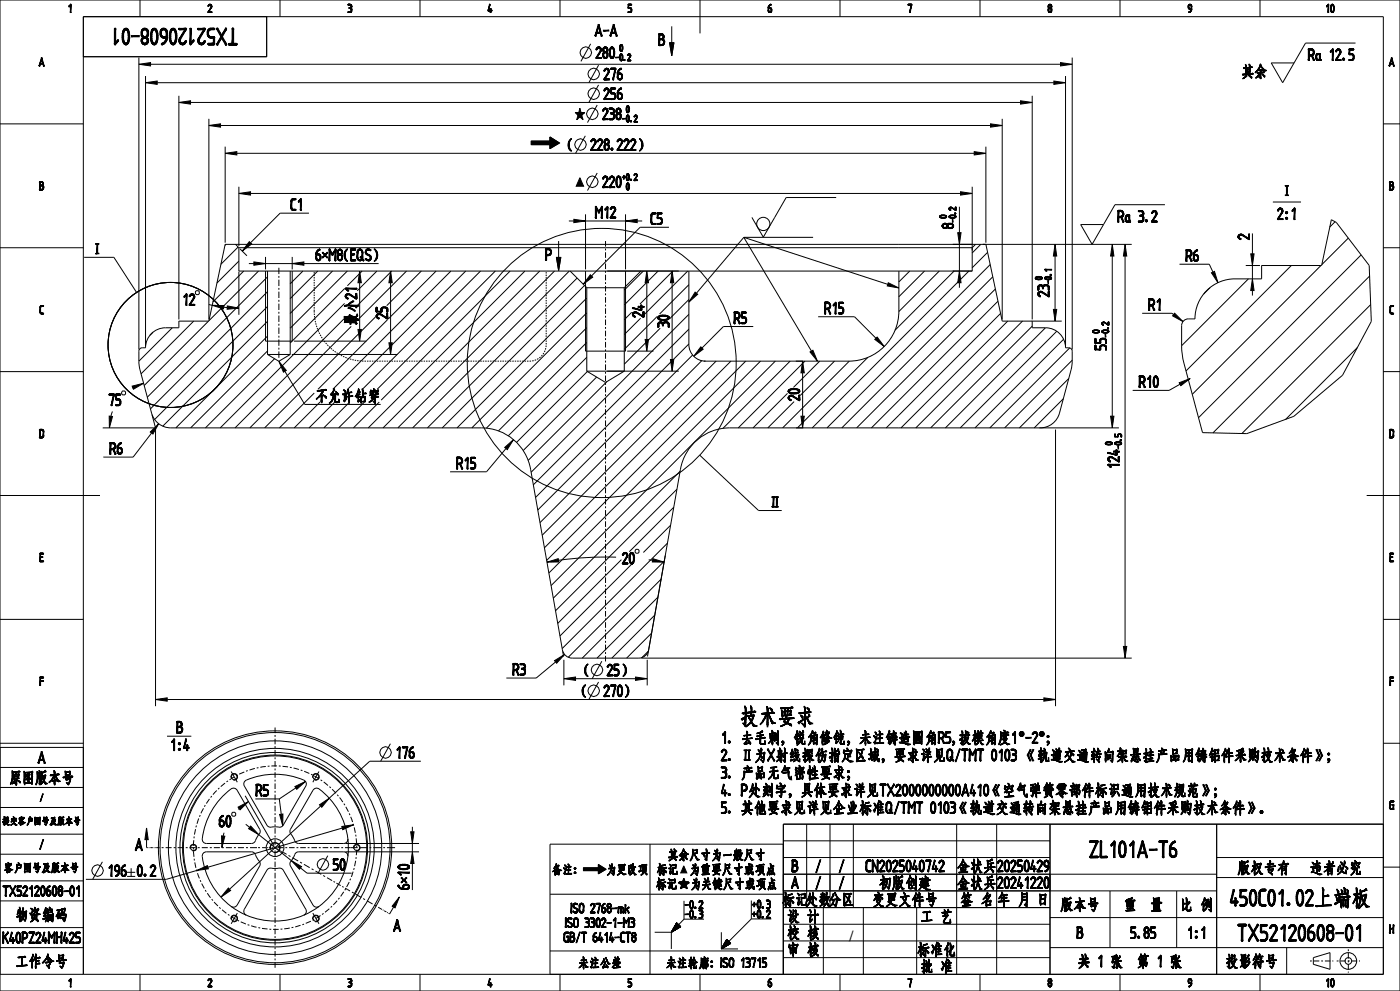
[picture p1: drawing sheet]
<svg xmlns="http://www.w3.org/2000/svg" width="420mm" height="297mm" viewBox="0 0 420 297" stroke-linecap="round" stroke-linejoin="round" font-family="sans-serif">
<defs><g id="words">
<g font-size="6.6">
<text x="71.4" y="8.5" transform="rotate(-180 71.4 8.5)">TX52120608-01</text>
<text x="221.9" y="217.1">技术要求</text>
<text x="326.7" y="257">ZL101A-T6</text>
<text x="368.9" y="271.5">450C01.02上端板</text>
<text x="371.1" y="282">TX52120608-01</text>
</g>
<g font-size="5.3">
<text x="305.5" y="222.8">°</text>
<text x="311.5" y="222.8">°</text>
</g>
<g font-size="4.6">
<text x="178.3" y="10.8">A-A</text>
<text x="178.7" y="17.5">280</text>
<text x="197.4" y="13.6">B</text>
<text x="181" y="23.9">276</text>
<text x="372.3" y="23.1">其余</text>
<text x="392.3" y="18.1">Ra 12.5</text>
<text x="181" y="29.8">256</text>
<text x="384.1" y="58.8">Ⅰ</text>
<text x="87" y="63">C1</text>
<text x="178.4" y="65.4">M12</text>
<text x="383.1" y="65.8">2:1</text>
<text x="195" y="67.2">C5</text>
<text x="286.1" y="68.7" transform="rotate(-90 286.1 68.7)">8</text>
<text x="335.1" y="66.6">Ra 3.2</text>
<text x="374.8" y="71.9" transform="rotate(-90 374.8 71.9)">2</text>
<text x="27.2" y="76.2">Ⅰ</text>
<text x="163.5" y="78">P</text>
<text x="94.5" y="78.1">6×M8(EQS)</text>
<text x="355.6" y="78.3">R6</text>
<text x="314.8" y="89.1" transform="rotate(-90 314.8 89.1)">23</text>
<text x="116.3" y="95.7" transform="rotate(-90 116.3 95.7)">25</text>
<text x="193.2" y="95.2" transform="rotate(-90 193.2 95.2)">24</text>
<text x="247.2" y="94.1">R15</text>
<text x="344.4" y="93">R1</text>
<text x="107" y="97.7" transform="rotate(-90 107 97.7)">最小21</text>
<text x="200.8" y="98.2" transform="rotate(-90 200.8 98.2)">30</text>
<text x="220" y="97">R5</text>
<text x="331.9" y="105.1" transform="rotate(-90 331.9 105.1)">55</text>
<text x="341.6" y="116.1">R10</text>
<text x="94.4" y="120.3">不允许钻穿</text>
<text x="239.9" y="120.2" transform="rotate(-90 239.9 120.2)">20</text>
<text x="32.8" y="136.1">R6</text>
<text x="136.8" y="140.5">R15</text>
<text x="335.8" y="140.6" transform="rotate(-90 335.8 140.6)">124</text>
<text x="230.6" y="152.1">Ⅱ</text>
<text x="153.7" y="202.3">R3</text>
<text x="173.4" y="202.5">（</text>
<text x="182" y="202.5">25）</text>
<text x="174.4" y="208.8">(</text>
<text x="181" y="208.8">270)</text>
<text x="52.8" y="219.7">B</text>
<text x="51" y="224.9">1:4</text>
<text x="118.6" y="227.3">176</text>
<text x="216.3" y="222.8">1. 去毛刺，锐角修钝，未注铸造圆角R5,拔模角度1 -2 ；</text>
<text x="11.2" y="228.8">A</text>
<text x="216.3" y="228">2. Ⅱ为X射线探伤指定区域，要求详见Q/TMT 0103 《轨道交通转向架悬挂产品用铸铝件采购技术条件》；</text>
<text x="216.3" y="233.3">3. 产品无气密性要求；</text>
<text x="2.7" y="234.8">原图版本号</text>
<text x="76.6" y="238.6">R5</text>
<text x="216.3" y="238.5">4. P处刻字，具体要求详见TX2000000000A410《空气弹簧零部件标识通用技术规范》；</text>
<text x="216.3" y="243.8">5. 其他要求见详见企业标准Q/TMT 0103《轨道交通转向架悬挂产品用铸铝件采购技术条件》。</text>
<text x="32.2" y="262.7">196</text>
<text x="41" y="262.7">0.2</text>
<text x="99.8" y="260.8">50</text>
<text x="237.4" y="261.3">B</text>
<text x="244.5" y="261.3">/</text>
<text x="251.5" y="261.3">/</text>
<text x="259.6" y="261.3">CN2025040742</text>
<text x="287.1" y="261.3">金状兵</text>
<text x="299.1" y="261.3">20250429</text>
<text x="371.3" y="261.8">版权专有</text>
<text x="393" y="261.8">违者必究</text>
<text x="122.8" y="266.7" transform="rotate(-90 122.8 266.7)">6×10</text>
<text x="237.2" y="266.3">A</text>
<text x="244.5" y="266.3">/</text>
<text x="251.5" y="266.3">/</text>
<text x="263.6" y="266.3">初版创建</text>
<text x="287.1" y="266.3">金状兵</text>
<text x="299.1" y="266.3">20241220</text>
<text x="4.6" y="275.8">物资编码</text>
<text x="234.6" y="271.3">标记处数分区</text>
<text x="261.7" y="271.3">变更文件号</text>
<text x="288.1" y="271.3">签 名</text>
<text x="299.1" y="271.3">年 月 日</text>
<text x="318.1" y="272.8">版本号</text>
<text x="337.1" y="272.8">重</text>
<text x="345" y="272.8">量</text>
<text x="354.1" y="272.8">比 例</text>
<text x="236.1" y="276.3">设 计</text>
<text x="236.1" y="281.3">校 核</text>
<text x="276.1" y="276.3">工 艺</text>
<text x="322.9" y="281.3">B</text>
<text x="339.1" y="281.3">5.85</text>
<text x="356" y="281.3">1:1</text>
<text x="236.1" y="286.3">审 核</text>
<text x="275.1" y="286.3">标准化</text>
<text x="4.6" y="289.8">工作令号</text>
<text x="276.1" y="291.3">批 准</text>
<text x="323.2" y="289.8">共 1 张</text>
<text x="341" y="289.8">第 1 张</text>
<text x="367.6" y="289.8">投影符号</text>
</g>
<g font-size="4.3">
<text x="203.3" y="266.3">★</text>
<text x=".7" y="282.7">K40PZ24MH425</text>
</g>
<text font-size="4.1" x=".8" y="268.6">TX52120608-01</text>
<g font-size="3.8">
<text x="200.3" y="257.6">其余尺寸为一般尺寸</text>
<text x="197.1" y="262">标记▲为重要尺寸或项点</text>
<text x="196.7" y="266.3">标记</text>
<text x="207.1" y="266.3">为关键尺寸或项点</text>
<text x="171.1" y="273.6">ISO 2768-mk</text>
<text x="169.5" y="278">ISO 3302-1-M3</text>
<text x="169" y="282.3">GB/T 6414-CT8</text>
<text x="173.5" y="290">未注公差</text>
<text x="199.8" y="290">未注轮廓：ISO 13715</text>
</g>
<g font-size="3.7">
<text x="165.6" y="261.9">备注：</text>
<text x="181.8" y="261.9">为更改项</text>
</g>
<text font-size="3.5" x="11.7" y="254.4">/</text>
<g font-size="3.3">
<text x="20.3" y="3.8">1</text>
<text x="62.3" y="3.8">2</text>
<text x="104.3" y="3.8">3</text>
<text x="146.3" y="3.8">4</text>
<text x="188.3" y="3.8">5</text>
<text x="230.3" y="3.8">6</text>
<text x="272.3" y="3.8">7</text>
<text x="314.3" y="3.8">8</text>
<text x="356.3" y="3.8">9</text>
<text x="397.6" y="3.8">10</text>
<text x="11.6" y="19.8">A</text>
<text x="416.6" y="19.8">A</text>
<text x="11.7" y="56.9">B</text>
<text x="416.7" y="56.9">B</text>
<text x="11.8" y="94.1">C</text>
<text x="416.8" y="94.1">C</text>
<text x="11.7" y="131.2">D</text>
<text x="416.7" y="131.2">D</text>
<text x="11.8" y="168.3">E</text>
<text x="416.8" y="168.3">E</text>
<text x="11.8" y="205.4">F</text>
<text x="416.8" y="205.4">F</text>
<text x="416.7" y="242.6">G</text>
<text x="1.2" y="261.3">客户图号及版本号</text>
<text x="205.3" y="275.2">-0.3</text>
<text x="205.3" y="272.3">-0.2</text>
<text x="225.6" y="275.1">+0.2</text>
<text x="225.6" y="272.3">+0.3</text>
<text x="416.7" y="279.7">H</text>
<text x="20.3" y="295.8">1</text>
<text x="62.3" y="295.8">2</text>
<text x="104.3" y="295.8">3</text>
<text x="146.3" y="295.8">4</text>
<text x="188.3" y="295.8">5</text>
<text x="230.3" y="295.8">6</text>
<text x="272.3" y="295.8">7</text>
<text x="314.3" y="295.8">8</text>
<text x="356.3" y="295.8">9</text>
<text x="397.6" y="295.8">10</text>
</g>
<g font-size="2.8">
<text x="185.8" y="15.4">0</text>
<text x="184.6" y="18.2">-0.2</text>
<text x="187.7" y="33.8">0</text>
<text x="186.6" y="36.6">-0.2</text>
<text x="186.6" y="54.1">+0.2</text>
<text x="187.7" y="56.9">0</text>
<text x="284" y="65.5" transform="rotate(-90 284 65.5)">0</text>
<text x="286.8" y="66.7" transform="rotate(-90 286.8 66.7)">-0.2</text>
<text x="312.7" y="83.9" transform="rotate(-90 312.7 83.9)">0</text>
<text x="315.5" y="85.1" transform="rotate(-90 315.5 85.1)">-0.1</text>
<text x="329.8" y="99.9" transform="rotate(-90 329.8 99.9)">0</text>
<text x="332.6" y="101.1" transform="rotate(-90 332.6 101.1)">-0.2</text>
<text x="333.7" y="133.5" transform="rotate(-90 333.7 133.5)">0</text>
<text x="336.5" y="134.6" transform="rotate(-90 336.5 134.6)">-0.5</text>
<text x="11.9" y="240.1">/</text>
<text x=".7" y="247.1">提交客户图号及版本号</text>
</g>
</g></defs>
<g fill="#000">
<path d="M41.7 19.3l3.5-.5v1zM200.9 12.8h1.3l-.7 3.9zM318.2 18.8l3.5 .5-3.5 .5zM43.7 24.8l3.5-.5v1zM53.7 30.7l3.5-.5v1zM62.7 37.6l3.5-.5v1zM173.4 34.6l2-.9-.9 .9zM173.4 34.6h1.1l-.5 .5zM174 32.4l.3 1.3h-.7zM173.6 33.7h.7l-.9 .9zM172.5 33.7h1.1l-.2 .9zM173.4 34.6l.6 .5-1 .8z"/>
<path d="M174 35.1l.5-.5 .4 1.3zM173.4 34.6l.9-.9h1.1zM180.8 33h.4zM180.8 33.1l.4-.1zM180.8 33.1h.3zM180.8 33.2l.3-.1zM180.8 35.7h1.6zM180.8 35.8l1.6-.1zM180.8 33.2h.3zM180.8 35.6l1.6 .1zM180.8 35.9l1.6-.1zM180.9 32.9h.4z"/>
<path d="M180.9 33.2h.1zM180.9 35.9l1.5-.1zM181 32.8h.4zM180.8 33.2h.2zM181.1 32.6h1zM181.1 32.7h1.1zM180.8 35.6h1.4zM181.2 32.5l.9 .1zM180.8 33l.4-.1zM180.9 32.9h.3zM181.4 32.5h.5zM180.9 32.9l.5-.1z"/>
<path d="M181.5 32.4h.3zM181 32.8l.5-.1zM181.5 32.7h.7zM181.6 32.7h.6zM181.4 32.5l.4-.1zM181.7 32.7h.5zM181.8 32.8h.5zM181.2 32.5h.7zM181.9 32.8h.4zM182 32.9h.3zM182 33.6l.4-.1zM182 33l.3-.1z"/>
<path d="M182.1 33.1h.3zM182.1 33.4h.3zM182.1 33.2l.3-.1zM182.1 33.3l.3-.2zM181 32.8l1.2-.1zM181.1 32.7h1.1l-1.2 .1zM180.8 35.6h1.5zM182.2 33.8l-1 1.8h-.4zM180.8 35.6h1.6zM182.3 33.6l-1.5 2zM182 33.6h.3l-1.5 2zM182.2 35.9l.2-.1z"/>
<path d="M182.1 33.4l.3 .1-.4 .1zM182.1 33.4l.3-.1zM182.1 33.3h.3zM180.8 35.8h1.6zM182.8 32.5h1.1zM182.8 32.6h1.2zM182.8 32.6l1.4 .1zM182.8 35.7l1.4-.1zM182.8 35.8l1.2-.1zM182.9 32.4h.8zM182.8 32.7h1.4zM182.8 35.9l1.1-.1z"/>
<path d="M182.9 32.7h1.3zM182.8 35.6h.8zM182.9 35.9l1-.1zM183.2 33.9l1-.1zM183.2 34l.9-.1zM183.2 34h.9zM183.2 34.1l.9-.1zM183.2 33.9l.4-.1zM183.3 34.1l.8-.1zM182.9 32.4h.7zM183.6 33.8l.7-.1zM183.6 34.1h.6z"/>
<path d="M183.6 35.6l.7-.1zM183.6 35.9l.3-.1zM183.6 32.7h.6zM183.7 33.8l.6-.1zM183.7 35.6l.6-.1zM182.8 32.5l.9-.1zM183.7 32.7h.5zM183.8 32.8h.5zM183.7 34.1h.5zM183.8 34.2h.5zM183.9 33.7h.4zM183.9 35.5l.4-.1z"/>
<path d="M182.8 35.8h1.1zM183.9 32.8h.4zM183.9 32.9h.4zM183.9 34.2h.4zM183.9 34.3h.4zM184 33.6h.3zM184 34.4h.3zM184 35.2h.4zM184 35.3l.4-.1zM184 33l.3-.1zM184 33.1h.4zM184 33.5h.4z"/>
<path d="M183.2 34h.8zM184 34.5h.4zM182.8 35.7h1.2zM184.1 33.4h.3zM184.1 34.6h.3zM184.1 35.2l.3-.2v.2zM184.1 33.2l.3-.1zM184.1 33.3l.3-.2zM184.1 34.7l.3-.1zM184.4 34.7v.3h-.3zM183.2 33.9h.9zM182.8 35.6h1.4z"/>
<path d="M183.8 33.8l.5-.1zM183.8 35.5h.5zM184 33.6l.3 .1zM184 33.5l.3 .1zM184 35.3l.3 .1zM184.1 33.4l.3 .1zM184.1 33.4l.3-.1zM184.1 33.3h.3zM184.1 34.7h.3l-.3 .3zM184.1 35h.3zM184.1 35.2h.3zM184.8 33.1l.3-.1z"/>
<path d="M184.8 33.3l.3-.2zM184.8 33.4h.3zM184.8 33.5h.3zM184.8 34.5l.4-.1zM184.8 34.6l.3-.1zM184.8 34.7l.3-.1zM185.1 34.7v.3h-.3zM184.8 35.2h.3zM184.8 32.9h.4zM184.8 33.6h.4zM184.8 34.4l.4-.1zM184.8 35.4h.4z"/>
<path d="M184.9 33.7h.3zM184.9 34.3l.4-.1zM184.9 32.8h.5zM184.9 33.7h.4zM184.9 34.2h.5zM184.9 35.5h.5zM185 33.8h.6zM185 32.7h1.1zM185 33.9l1.2-.1zM185 34l1.1 .1zM184.8 33.3h.3zM184.8 34.7h.3l-.3 .3z"/>
<path d="M184.8 35.2l.3-.2zM184.8 35h.3l-.3 .2zM184.8 33.1h.3l-.3 .2zM184.8 34.6h.3zM184.8 34.5h.3zM184.8 35.4l.4-.1zM184.8 35.2h.3l-.3 .2zM185.1 32.6h.9zM185.1 34l1-.1zM185.1 35.7l1-.1zM184.8 33.1l.4-.1zM184.8 32.9l.4 .1-.4 .1z"/>
<path d="M184.8 34.4h.4zM184.9 34.3h.3zM184.9 35.5h.4zM185.3 32.5h.6zM184.8 32.9l.5-.1zM184.9 32.8h.4l-.5 .1zM185 33.8h.4zM184.9 34.2h.4zM185.3 35.8l.7-.1zM185 33.8h.5zM185 35.6h.5zM185.4 32.4h.3z"/>
<path d="M184.9 32.8l.6-.1zM185 32.7h.5l-.6 .1zM184.9 34.2l.6-.1zM185 35.6h.6zM185.5 32.7h.6zM185.6 33.8l.6-.1zM184.9 34.2l.7-.1zM185 34.1h.6zM185 34.1h1.1zM185.6 35.6l.6-.1zM185.4 35.9l.5-.1zM185.6 35.9l.3-.1z"/>
<path d="M185.6 32.7h.5zM185.7 33.8l.5-.1zM185.6 34.1h.5zM185.7 35.6l.5-.1zM185.3 32.5l.4-.1zM185.7 32.7h.4zM185.8 32.8h.4zM185.7 34.1h.4zM185.1 32.6l.8-.1zM185.3 35.8h.6zM185.9 32.9h.4zM185 32.7l1-.1z"/>
<path d="M185.1 35.7h.9zM185 34h1zM186 33l.3-.1zM186 33.1h.3zM186 33.5h.3zM186.1 33.2l.2-.1zM186.1 33.3l.2-.2zM186.1 33.4l.2 .1zM185 33.9h1.1zM185 35.6h1.1zM186 33.5l.3 .1zM186.1 33.4l.2-.1z"/>
<path d="M186.1 33.3h.2zM297.2 37.1l3.5 .5-3.5 .5zM306.2 30.2l3.5 .5-3.5 .5zM316.2 24.3l3.5 .5-3.5 .5zM67.5 45.9l3.5-.5v1zM71.7 58l3.5-.5v1zM159.4 42.3h5.6v-1.3l2.8 1.8-2.8 1.7v-1.1h-5.6zM170.4 43.5l.4-.1v.3zM170.5 43.2l.3-.1v.3zM170.5 43.8l.3-.1v.3zM170.5 42.9l.3-.1v.3zM170.5 44.1l.3-.1 .1 .3z"/>
<path d="M170.6 42.6h.3l-.1 .2zM170.6 44.4l.3-.1v.2zM170.7 42.3l.3-.2zM170.7 44.6l.2-.1 .1 .2zM170.5 42.9l.3 .2-.3 .1zM170.5 43.2l.3 .2-.4 .1zM170.4 43.5l.4 .2-.3 .1zM170.6 42.6l.2 .2-.3 .1zM170.5 43.8l.3 .2-.3 .1zM170.8 42.1l.3-.2zM170.5 44.1l.4 .2-.3 .1zM170.9 44.9l.1-.2 .1 .2z"/>
<path d="M170.6 42.6l.3-.3zM170.7 42.3h.2l-.3 .3zM170.6 44.4l.3 .1-.2 .1zM171 41.9l.3-.1zM170.8 42.1h.2l-.3 .2zM170.7 44.6l.3 .1-.1 .2zM171.1 44.9l.2 .2-.3-.1zM171 41.9l-.2 .2zM170.9 44.9h.2zM171.2 41.7l.3-.1zM171.3 45.1l.2 .1zM171 41.9l.2-.2z"/>
<path d="M171 45l.3 .1zM171.2 41.7l.3-.2zM171.2 45.2l.3 .1zM174 53.3l1.1 2.5h-2.2zM177.3 42.2h.3zM177.2 42.3l.4-.1zM177.2 42.3h.4zM177.2 42.4l.4-.1zM177.2 44.9h1.6zM177.2 45l1.6-.1zM177.3 42.4h.2zM177.3 44.9h1.5z"/>
<path d="M177.3 45.1l1.5-.1zM177.3 42.1h.5zM177.3 42.5l.2-.1zM177.4 42h.5zM177.5 41.9l1-.1zM177.5 41.9h1.1zM177.2 42.4h.3zM177.3 44.9l1.4-.1zM177.7 41.7l.8 .1zM177.3 42.2l.4-.1zM177.3 42.1h.4zM177.8 41.7h.5z"/>
<path d="M177.3 42.1l.5-.1zM177.4 42h.4zM177.9 41.6h.3zM177.4 42l.6-.1zM178 41.9h.6zM177.8 41.7l.4-.1zM178.1 41.9h.5zM178.2 42h.5zM177.7 41.7h.6zM178.3 42h.4zM178.4 42.1l.4 .1zM178.5 42.8l.3-.1z"/>
<path d="M177.6 41.8h.9zM178.4 42.2h.4zM178.5 42.3h.3zM178.5 42.6h.3zM178.5 42.4l.3-.1zM178.5 42.5l.3-.2zM177.4 42l1.2-.1zM177.5 41.9h1.1l-1.2 .1zM177.3 44.9l1.5-.1zM178.7 43l-1.1 1.8-.3 .1zM177.4 45.1l1.4-.1zM178.8 42.8l-1.5 2.1z"/>
<path d="M178.5 42.8h.3l-1.5 2.1zM178.7 45.1l.1-.1zM178.5 42.6l.3 .1-.3 .1zM178.5 42.6l.3-.1zM178.5 42.5h.3zM177.2 45h1.6zM179.3 42.2h.3zM179.2 42.3l.4-.1zM179.2 42.3h.3zM179.2 42.4l.3-.1zM179.2 44.9h1.6zM179.2 45l1.6-.1z"/>
<path d="M179.3 42.4h.2zM179.3 44.9h1.5zM179.3 45.1l1.5-.1zM179.3 42.1h.4zM179.3 42.5l.2-.1zM179.4 42h.5zM179.5 41.9l1-.1zM179.5 41.9h1.1zM179.2 42.4h.3zM179.3 44.9l1.4-.1zM179.7 41.7l.8 .1zM179.3 42.2l.4-.1z"/>
<path d="M179.8 41.7h.5zM179.3 42.1l.5-.1zM179.4 42h.4zM179.9 41.6h.3zM179.4 42l.5-.1zM179.9 41.9h.7zM180 41.9h.6zM179.8 41.7l.4-.1zM180.1 41.9h.5zM180.2 42h.5zM179.7 41.7h.6zM180.3 42h.4z"/>
<path d="M180.4 42.1l.4 .1zM180.4 42.8l.4-.1zM179.6 41.8h.9zM180.4 42.2h.4zM180.5 42.3h.3zM180.5 42.6h.3zM180.5 42.4l.3-.1zM180.5 42.5l.3-.2zM179.4 42l1.2-.1zM179.5 41.9h1.1l-1.2 .1zM180.7 43l-1.1 1.8-.3 .1zM179.4 45.1l1.4-.1z"/>
<path d="M179.3 44.9l1.5-.1zM180.7 42.8l-1.4 2.1zM180.4 42.8h.3l-1.4 2.1zM180.7 45.1l.1-.1zM180.5 42.6l.3 .1-.4 .1zM180.8 53.4l.4-.1zM180.8 53.5l.3-.1zM180.8 56.1l1.6-.1zM180.8 56.1h1.6zM180.5 42.6l.3-.1zM180.5 42.5h.3zM179.2 45h1.6z"/>
<path d="M180.8 53.6l.3-.1zM180.8 56h1.6zM180.8 56.2l1.6-.1zM180.9 53.3l.4-.1zM180.9 53.6h.1zM180.9 56.2l1.5-.1zM181 53.1h.4zM180.8 53.6h.2zM181.1 52.9h1zM181.1 53h1.1zM180.8 53.5h.3zM180.8 53.4h.3z"/>
<path d="M180.8 56h1.4zM181.2 42.3h.4zM181.2 42.5l.3-.1zM181.2 42.6h.3zM181.2 42.7h.4zM181.2 43.7l.4-.1zM181.2 43.8l.4-.1zM181.2 43.9l.3-.1zM181.5 43.9v.3h-.3zM181.2 44.4l.4 .1zM181.2 52.9h.9zM180.9 53.3h.3z"/>
<path d="M181.3 42.2l.3-.1zM181.3 42.8h.3zM181.3 43.6l.3-.1zM181.3 44.6h.3zM181.3 42.9h.3zM181.3 43.5l.4-.1zM181.4 42h.4zM181.4 42.9h.3zM181.4 43.4h.4zM181.4 44.7l.4 .1zM181.4 52.8h.5zM180.9 53.3l.5-.1z"/>
<path d="M181 53.1l.4 .1zM181.4 43h.6zM181.5 41.9h1.1zM181.5 52.8h.3zM181.5 43.1l1.1-.1zM181.5 43.3h1.1zM181.2 42.5h.3zM181.2 43.9h.3l-.3 .3zM181.2 44.4l.3-.2zM181.2 44.2h.3l-.3 .2zM181 53.1h.5zM181.2 42.3l.3 .1-.3 .1z"/>
<path d="M181.2 43.8h.3zM181.2 43.7h.4zM181.2 44.4l.4 .1-.3 .1zM181.6 41.8h.8zM181.6 43.2l.9-.1zM181.6 44.9h1zM181.5 53.1l.7-.1zM181.2 42.3l.4-.1zM181.3 42.2h.3l-.4 .1zM181.3 43.6h.3zM181.3 43.5h.3zM181.4 44.7h.3z"/>
<path d="M181.6 53.1l.6-.1zM181.7 41.7h.6zM181.3 42.2l.4-.2zM181.4 42h.3l-.4 .2zM181.4 43h.4zM181.4 43.4h.3zM181.7 45l.7-.1zM181.4 52.8h.4zM181.7 53.1l.5-.1zM181.8 53.1l.5 .1zM181.4 43h.5zM181.5 44.9l.4-.1z"/>
<path d="M181.9 41.6h.3zM181.2 52.9l.7-.1zM181.4 42l.5-.1zM181.5 41.9h.4l-.5 .1zM181.4 43.4h.5zM181.5 44.9l.5-.1zM181.9 53.2h.4zM182 53.3h.3zM181.9 41.9h.7zM182 43l.7-.1zM181.4 43.4l.6-.1zM181.4 43.3h.6z"/>
<path d="M181.4 43.3h1.2zM182 44.8l.7-.1zM181.9 45.1l.4-.1zM182 45.1l.3-.1zM182 53.9h.4zM182.1 53.4l.3 .1zM182.1 53.8l.3-.1zM182.1 53.5h.3zM182.1 53.6l.3-.1zM182 41.9h.6zM182.1 43l.6-.1zM182 43.3h.6z"/>
<path d="M182.1 44.8l.6-.1zM181.7 41.7l.5-.1zM181 53.1l1.2-.1zM181.1 53h1.1l-1.2 .1zM182.1 41.9h.5zM182.2 42h.5zM182.1 43.4l.5-.1zM182.2 43.4h.5zM180.8 56h1.5zM182.2 54.1l-1 1.9h-.4zM182.3 42.9h.4zM182.3 44.7l.4-.1z"/>
<path d="M181.6 41.8l.7-.1zM181.7 45h.6zM182.3 54l-1.5 2zM182 53.9l.3 .1-1.5 2zM182.2 56.2l.2-.1zM182.3 42h.4zM182.4 42.1l.3 .1zM182.3 43.4h.4zM182.4 43.5h.3zM182.1 53.8l.3 .1h-.4zM182.1 53.8l.3-.2zM182.1 53.6h.3z"/>
<path d="M181.5 41.9l.9-.1zM182.4 42.8h.4zM182.4 43.6l.4 .1zM182.5 44.5l.3-.1zM182.4 44.6l.4-.2zM181.6 44.9h.8zM181.5 43.3l1-.1zM182.4 42.2h.3zM182.5 42.3h.3zM182.5 42.7h.3zM182.5 43.7h.3zM182.5 42.4l.3-.1z"/>
<path d="M182.5 42.5l.3-.2zM182.5 42.6l.3 .1zM182.5 43.8l.3-.1zM182.5 43.9l.3-.2zM182.5 44.2l.3-.2v.2zM182.5 44.4l.3-.2v.2zM181.5 43.1h1zM181.5 44.9h1.1zM182.2 43l.5-.1zM182.2 44.8l.5-.1zM182.4 42.8l.3 .1zM182.4 44.6h.3z"/>
<path d="M182.5 42.7l.3 .1zM182.5 42.6l.3-.1zM182.5 42.5h.3zM182.8 43.9l-.3 .3zM182.5 43.9h.3l-.3 .3zM182.5 44.2h.3zM182.5 44.4h.3zM182.8 53.4l.4-.1zM182.8 53.5l.3-.1zM182.8 56.1l1.6-.1zM182.8 56.1h1.6zM182.8 53.6l.3-.1z"/>
<path d="M182.8 56h1.6zM182.8 56.2l1.6-.1zM182.9 53.3l.4-.1zM182.9 53.6h.1zM182.9 56.2l1.5-.1zM183 53.1h.4zM182.8 53.6h.2zM183.1 52.9h.9zM183.1 53h1.1zM182.8 53.5h.3zM182.8 53.4h.3zM182.8 56h1.4z"/>
<path d="M183.2 52.9h.8zM182.9 53.3h.3zM183.3 44.7h.6zM183.3 44.8l.6-.1zM183.3 44.6h.5zM183.3 44.8h.6zM183.3 44.5h.5zM183.3 52.8h.6zM183.4 44.9l.4-.1zM182.9 53.3l.5-.1zM183 53.1l.4 .1zM183.4 44.5h.4z"/>
<path d="M183.4 44.9h.4zM183.4 44.4h.3zM183.4 52.8h.3zM183 53.1h.5zM183.5 53.1l.7-.1zM183.5 45l.2-.1zM183.6 53.1l.6-.1zM183.4 44.5l.3-.1zM183.4 44.9h.3zM183.3 52.8h.4zM183.7 53.1l.5-.1zM183.8 53.1l.5 .1z"/>
<path d="M183.3 44.8h.5zM183.2 52.9l.7-.1zM183.9 53.2h.4zM183.9 53.3h.4zM184 53.9h.4zM184 53.3h.3zM184 53.4l.4 .1zM184.1 53.8l.3-.1zM184.1 53.5h.3zM184.1 53.6l.3-.1zM183 53.1l1.2-.1zM183.1 53h1.1l-1.2 .1z"/>
<path d="M182.8 56h1.5zM184.2 54.1l-1 1.9h-.4zM184.3 54l-1.5 2zM184 53.9l.3 .1-1.5 2zM184.2 56.2l.2-.1zM184.1 53.8l.3 .1h-.4zM184.1 53.8l.3-.2zM184.1 53.6h.3zM184.8 54.2l.3-.1v.2zM184.8 54.5l.3-.2v.2zM184.8 54.8l.3-.1v.2zM184.8 53.9h.3v.2z"/>
<path d="M184.8 55.1l.3-.2v.2zM184.9 53.7l.3-.1zM184.9 55.3l.2-.2 .1 .2zM184.9 53.4l.4-.1zM184.9 55.6h.3zM185 53.3l.3-.1zM185 55.7l.3 .1zM185 53.1h.5zM185 55.9h.4zM185.1 54.5v.2l-.3 .1zM184.8 54.5h.3l-.3 .3zM184.8 53.9l.3 .2-.3 .1z"/>
<path d="M184.8 54.2l.3 .1-.3 .2zM184.8 54.8l.3 .1-.3 .2zM185.1 53h.9zM184.8 55.1h.3l-.2 .2zM184.8 53.9l.4-.2zM184.9 53.7h.3l-.4 .2zM185.2 55.3l-.3 .3zM184.9 55.3h.3l-.3 .3zM185.2 42.2h.4zM185.2 42.3l.4-.1zM185.2 42.3h.3zM185.2 42.4l.3-.1z"/>
<path d="M185.2 44.9h1.6zM185.2 45l1.6-.1zM185.2 52.9h.8zM185.2 56.1l.8-.1zM185.2 42.4h.2zM184.9 53.7l.3-.3zM184.9 53.4h.3l-.3 .3zM185 55.7h.3zM185.2 45.1l1.6-.1zM185.3 42.1h.4zM185.3 52.9h.6zM185 53.3h.3l-.4 .1z"/>
<path d="M185.3 56.1h.7zM185.2 42.5l.2-.1zM185.3 42h.5zM185.4 52.8h.4zM185 53.3l.4-.1zM185 53.1l.4 .1-.4 .1zM185.1 56l.4-.1zM185.4 41.9l1-.1zM185.4 41.9h1.1zM185.5 52.8h.2zM185.4 56.2l.5-.1zM185.1 53l.4 .1z"/>
<path d="M185.1 56h.5zM185.2 44.9l1.4-.1zM185.5 53.1l.5-.1zM185.6 56l.5-.1zM185.5 56.2l.4-.1zM185.6 41.7l.8 .1zM185.2 42.2l.4-.1zM185.3 42.1h.3zM185.6 53.1l.4-.1zM185.6 55.9h.5zM185.4 52.8h.3zM185.6 56.2l.3-.1z"/>
<path d="M185.7 56.2l.2-.1zM185.7 41.7h.6zM185.3 42.1l.5-.1zM185.3 52.9l.5-.1zM185.8 55.8l.4-.1zM185.8 55.9l.4-.2zM185.8 41.6h.3zM185.2 52.9h.7zM185.9 55.6h.3zM185.9 55.7l.3-.1zM185.3 56.1h.6zM185.3 42l.6-.1z"/>
<path d="M185.9 41.9h.6zM186 55.5l.3-.2-.1 .3zM185.2 56.1h.8zM186 55.3l.3-.2v.2zM185.1 56h.9zM186 41.9h.5zM186.1 54.9l.3-.1-.1 .3zM185.7 55.9h.4zM185.7 41.7l.4-.1zM186.1 41.9h.4zM186.2 42h.4zM185.9 55.7h.3z"/>
<path d="M186 55.5l.2 .1zM185.6 41.7h.7zM186 55.3h.3l-.3 .2zM186.3 42h.3zM186.3 42.1l.4 .1zM186.1 54.9l.2 .2-.3 .2zM186.4 42.8l.3-.1zM185.5 41.8h.9zM186.4 42.2h.3zM186.4 42.3h.4zM186.4 42.6h.4zM186.4 42.4l.4-.1z"/>
<path d="M186.5 42.5l.3-.2zM185.3 42l1.2-.1zM185.4 41.9h1.1l-1.2 .1zM185.2 44.9l1.5-.1zM186.6 43l-1 1.8-.4 .1zM185.3 45.1l1.5-.1zM186.7 42.8l-1.5 2.1zM186.4 42.8h.3l-1.5 2.1zM186.6 45.1l.2-.1zM186.4 42.6l.3 .1-.3 .1zM186.4 42.6l.4-.1zM186.5 42.5h.3z"/>
<path d="M185.2 45h1.6zM187.2 42.2h.3zM187.2 42.3l.3-.1zM187.2 42.3h.3zM187.2 42.4l.3-.1zM187.2 44.9h1.5zM187.2 45l1.5-.1zM187.2 42.4h.2zM187.2 45.1l1.5-.1zM187.3 42.1h.4zM187.2 42.5l.2-.1zM187.3 42h.5z"/>
<path d="M187.4 41.9l1-.1zM187.4 41.9h1.1zM187.2 44.9l1.4-.1zM187.6 41.7l.8 .1zM187.2 42.2l.4-.1zM187.3 42.1h.3zM187.7 41.7h.6zM187.3 42.1l.4-.1zM187.3 42h.4zM187.8 41.6h.3zM187.3 42l.6-.1zM187.9 41.9h.6z"/>
<path d="M187.7 41.7l.4-.1zM188 41.9h.5zM188.1 42h.5zM187.6 41.7h.7zM188.2 42h.4zM188.3 42.1l.4 .1zM188.4 42.8l.3-.1zM187.5 41.8h.9zM188.4 42.2h.3zM188.4 42.3h.3zM188.4 42.6h.3zM188.4 42.4l.3-.1z"/>
<path d="M188.5 42.5l.2-.2zM187.3 42l1.2-.1zM187.4 41.9h1.1l-1.2 .1zM187.2 44.9l1.5-.1zM188.6 43l-1.1 1.8-.3 .1zM187.3 45.1l1.4-.1zM188.7 42.8l-1.5 2.1zM188.4 42.8h.3l-1.5 2.1zM188.6 45.1l.1-.1zM188.4 42.6l.3 .1-.3 .1zM188.4 42.6l.3-.1zM188.5 42.5h.2z"/>
<path d="M187.2 45h1.5zM189.2 42.2h.3zM189.1 42.3l.4-.1zM189.1 42.3h.4zM189.1 42.4l.4-.1zM189.1 44.9h1.6zM189.1 45l1.6-.1zM189.2 42.4h.2zM189.2 44.9h1.5zM189.2 45.1l1.5-.1zM189.2 42.1h.5zM189.2 42.5l.2-.1z"/>
<path d="M189.3 42h.5zM189.4 41.9l1-.1zM189.4 41.9h1.1zM189.1 42.4h.3zM189.2 44.9l1.4-.1zM189.6 41.7l.8 .1zM189.2 42.2l.4-.1zM189.2 42.1h.4zM189.7 41.7h.5zM189.2 42.1l.5-.1zM189.3 42h.4zM189.8 41.6h.3z"/>
<path d="M189.3 42l.5-.1zM189.8 41.9h.7zM189.9 41.9h.6zM189.7 41.7l.4-.1zM190 41.9h.5zM190.1 42h.5zM189.6 41.7h.6zM190.2 42h.4zM190.3 42.1l.4 .1zM190.4 42.8l.3-.1zM189.5 41.8h.9zM190.3 42.2h.4z"/>
<path d="M190.4 42.3h.3zM190.4 42.6h.3zM190.4 42.4l.3-.1zM190.4 42.5l.3-.2zM189.3 42l1.2-.1zM189.4 41.9h1.1l-1.2 .1zM189.2 44.9l1.5-.1zM190.6 43l-1.1 1.8-.3 .1zM189.3 45.1l1.4-.1zM190.7 42.8l-1.5 2.1zM190.4 42.8h.3l-1.5 2.1zM190.6 45.1l.1-.1z"/>
<path d="M190.4 42.6l.3 .1-.3 .1zM190.4 42.6l.3-.1zM190.4 42.5h.3zM189.1 45h1.6zM191.8 41.5l.3 .2zM191.8 45.2l.2-.1zM192.1 41.7l.2 .1zM192 45h.3zM191.8 45.2l.2-.2zM191.8 41.6l.3 .1zM192.1 41.9l.4 .2zM192.1 44.9l.3-.1z"/>
<path d="M192.3 42.1l.3 .2zM192.3 44.7l.3-.1-.2 .2zM192.1 44.9l.2 .1h-.3zM192 41.8h.3zM192.4 42.3h.2l.1 .2zM192.4 44.5h.3zM192.4 44.3l.4-.1zM192.3 44.7l.1 .1-.3 .1zM192.4 42.6l.3-.1-.2 .3zM192.7 42.5l.1 .3h-.3zM192.5 44l.3-.1zM192.5 43.1l.3-.3 .1 .3z"/>
<path d="M192.5 43.4l.4-.3v.3zM192.5 43.7l.4-.1v.1zM192.4 44.5l.2 .1-.3 .1zM192.4 44.5l.3-.2zM192.4 44.3h.3l-.3 .2zM192.4 42.3l.3 .2-.3 .1zM192.4 44.3l.4-.2zM192.5 44l.3 .1-.4 .2zM192.5 42.8h.3l-.3 .3zM192.5 43.1h.4l-.4 .3zM192.5 43.7l.4-.3zM192.5 43.4h.4l-.4 .3z"/>
<path d="M192.5 44l.4-.3zM192.5 43.7h.4l-.4 .3zM288.2 57.5l3.5 .5-3.5 .5zM292.3 45.4l3.5 .5-3.5 .5zM74.8 72.4l.7 .7-2.8 2.1zM76.2 78.5l3.5 .5-3.5 .5zM87.7 79l3.5-.5v1zM166.9 77.2h1.3l-.6 3.8zM172.2 65.7l3.5 .5-3.5 .5zM187.7 66.2l3.5-.5v1zM287.3 69.7h1l-.5 3.5zM316.5 73.2l.5 3.5h-1z"/>
<path d="M333.7 73.2l.5 3.5h-1zM337.5 73.2l.5 3.5h-1zM375.2 76.1h1l-.5 3.5zM55.2 88.8l.6-.2zM55.2 88.9l.6-.3zM55.2 89l.6-.4zM55.2 89h.2zM55.8 88.1l.3 .1zM55.8 91.4h.3zM55.8 91.5l.3-.1zM55.9 91.5l.2-.1zM55.8 88.1h.2z"/>
<path d="M55.2 88.8l.9-.6zM55.8 88.1l.3 .1-.9 .6zM55.2 88.8l.9-.6-.3 .4zM56.8 88.7l.4-.1zM56.8 88.7h.3zM56.8 88.8l.3-.1zM56.8 91.3h1.6zM56.8 91.4l1.6-.1zM56.8 91.4h1.6zM56.8 88.9l.3-.1zM56.8 91.5l1.6-.1zM56.9 88.5h.4z"/>
<path d="M56.9 88.9h.2zM56.9 91.5l1.5-.1zM57 88.4h.4zM56.8 88.9h.3zM57.1 88.3l1-.1zM57.1 88.3h1.1zM56.8 88.8h.3zM56.8 91.3l1.5-.1zM57.3 88.2h.8zM56.8 88.7l.5-.2zM57.4 88.1h.5zM56.9 88.5l.5-.1z"/>
<path d="M57.5 88.1h.3zM57 88.4h.5zM57.5 88.4l.7-.1zM57.6 88.4l.6-.1zM57.4 88.1h.4zM57.7 88.4l.5-.1zM57.8 88.4h.5zM57.3 88.2l.6-.1zM57.9 88.5l.4-.1zM58 88.5l.4 .1zM58 89.2h.4zM57.2 88.2h.9z"/>
<path d="M58 88.6h.4zM58.1 88.7h.3zM58.1 89.1l.3-.1zM58.1 88.8l.3-.1zM58.1 88.9l.3-.2zM57 88.4l1.2-.1zM57.1 88.3h1.1l-1.2 .1zM58.3 89.4l-1.1 1.8-.4 .1zM57 91.5l1.4-.1zM58.3 89.3l-1.5 2zM58 89.2l.3 .1-1.5 2zM58.3 91.5l.1-.1z"/>
<path d="M58.1 89.1l.3 .1h-.4zM58.1 89.1l.3-.2zM58.1 88.9h.3zM63.7 91.5l3.5 .1-.2 1zM68.2 91.7l3.5 .6-3.6 .4zM107.9 81.2l.5 3.5h-1zM117.2 81.2l.5 3.5h-1zM177.1 82.3l.7 .8-2.8 2.1zM194 81.2l.5 3.5h-1zM201.6 81.2l.5 3.5h-1zM208.5 87.6l.8 .6-2.6 2.3zM266.5 84.7l3.2 1.6-3.5-.6z"/>
<path d="M287.8 81.2l.5 3.5h-1zM316 92.7h1l-.5 3.5zM352.4 93.9l2.5 2.5-3.1-1.7zM363.4 81.8l.9-.5 1.1 3.4zM375.7 83.6l.5 3.5h-1zM32.7 118.2h1.6zM32.7 118.3l1.6-.1zM32.8 118.2h1.5zM32.7 118.3h1.6zM32.8 118.1h1.4zM32.8 118.4l1.5-.1zM32.9 118.4l1.4-.1z"/>
<path d="M32.8 118.1h1.3zM32.8 118.2l1.4-.1zM34.7 118.3h1.4zM34.7 118.3h1.4l-1.1 .1zM34.7 118.2h1.4zM34.7 119.7l1.2-.1zM34.7 119.7l1.3 .1zM34.8 118.2h1.3zM34.8 118.1h1.2zM34.8 119.8h1.2zM34.7 119.7l.8-.2zM35 118.4v1.1l-.3 .2z"/>
<path d="M34.7 118.3l.3 .1-.3 1.3zM34.7 119.7l.9-.2zM34.9 119.8h1.1zM35.5 119.8h.5zM34.7 119.7l1.1-.1zM35.6 119.8h.4zM35.7 119.9h.4zM35.8 119.9h.3zM35.9 120h.3zM35 118.4h1.1zM34.8 118.2l1.2-.1zM35 118.4l1.1-.1z"/>
<path d="M39.6 115.7l3.5-.8-3.1 1.8zM83.7 108.3l2.2 2.7-.9 .5zM107.4 98.7h1l-.5 3.5zM116.7 102.7h1l-.5 3.5zM193.5 101.7h1l-.5 3.5zM201.1 107.7h1l-.5 3.5zM210.2 103.9l.8 .7-2.9 2.2zM240.8 108.2l.5 3.5h-1zM243 105.5l.9-.5 1.3 3.2zM262.4 101.7l.7-.7 2.2 2.8zM353.8 114.7l3.3-1.3-2.8 2.2zM32.8 124.7l1 .1-1 3.4z"/>
<path d="M34 118.4l.3-.1-.9 3.1zM34.3 118.3l-.9 3.1zM34.3 118.3l-.7 3.2-.2-.1zM33.4 121.5h.2zM33.4 121.6l.2-.1zM33.4 121.4l.2 .1zM34.7 121.4l1.3-.1zM34.7 121.5l1.2-.1zM34.8 121.6l1-.1zM34.8 121.3h.7zM35.5 121.3l.6-.1zM34.9 121.6l.9-.1z"/>
<path d="M35.5 121.6l.3-.1zM35.6 121.3l.5-.1zM35.8 121.2l.4-.1zM34.7 121.5h1.1zM36 120.9h.3zM35.9 121l.4-.1zM34.7 121.4h1.2zM35.9 120.1l.3-.1zM36 120.2h.3zM36 120.3l.3-.1zM36 120.4l.3-.2zM36.3 120.4v.3h-.3z"/>
<path d="M36 120.8l.3-.1v.2zM34.8 121.3h1.2zM35.7 121.2h.4zM35.9 121l.3 .1zM36 120.4h.3l-.3 .3zM36 120.7h.3zM36 120.8l.3 .1zM45.1 129.5l2.5-2.5-1.7 3.1zM151.4 134.1l2.6-2.4-1.8 3zM240.3 124.7h1l-.5 3.5zM333.2 124.7h1l-.5 3.5zM164.1 168.5l3.4-1.1 .1 1z"/>
<path d="M186.8 166.2l.3-.1zM186.7 166.2l.4-.1zM186.7 166.2h.4zM186.7 166.3l.4-.1zM186.7 168.8h1.6zM186.7 168.9l1.6-.1zM186.7 168.9h1.6zM186.8 166.4l.2-.1zM186.8 168.8h1.5zM186.8 169l1.5-.1zM186.8 166h.5zM186.8 166.4h.2z"/>
<path d="M186.9 165.9h.5zM187.1 165.7h.9zM187 165.8h1.1zM186.7 166.3h.3zM186.8 168.8l1.4-.1zM187.2 165.7h.8zM186.8 166.2l.4-.2zM186.8 166h.4zM187.3 165.6h.5zM186.8 166l.5-.1zM186.9 165.9h.4zM187.4 165.6h.3z"/>
<path d="M186.9 165.9h.6zM187.5 165.9l.6-.1zM187.3 165.6h.4zM187.6 165.9l.5-.1zM187.7 165.9h.5zM187.2 165.7l.6-.1zM187.8 166l.4-.1zM187.9 166l.4 .1zM188 166.7h.3zM187.9 166.1h.4zM188 166.2h.3zM188 166.6l.3-.1z"/>
<path d="M188 166.3l.3-.1zM188 166.4l.3-.2zM186.9 165.9l1.2-.1zM187 165.8h1.1l-1.2 .1zM186.8 168.8l1.5-.1zM188.2 166.9l-1.1 1.8-.3 .1zM186.9 169l1.4-.1zM188.3 166.8l-1.5 2zM188 166.7l.3 .1-1.5 2zM188.2 169l.1-.1zM188 166.6l.3 .1h-.3zM188 166.6l.3-.2z"/>
<path d="M188 166.4h.3zM188.7 167l.3-.1v.2zM188.7 167.3l.3-.2v.2zM188.7 167.6l.3-.1v.2zM188.8 166.7h.3l-.1 .2zM188.8 167.9l.2-.2 .1 .2zM188.8 166.5l.4-.2zM188.8 168.1l.3-.2v.2zM188.9 166.2l.3-.1zM188.9 168.4h.3zM188.9 166.1l.4-.1zM188.9 168.5l.4 .1z"/>
<path d="M189 165.9h.4zM189 168.7h.4zM189 167.3v.2l-.3 .1zM188.7 167.3h.3l-.3 .3zM188.8 166.7l.2 .2-.3 .1zM188.7 167l.3 .1-.3 .2zM188.7 167.6l.3 .1-.2 .2zM189.1 165.8h.9zM188.8 167.9h.3l-.3 .2zM188.8 166.7l.3-.2zM188.8 166.5h.3l-.3 .2zM188.9 168.4l.2-.3z"/>
<path d="M188.8 168.1h.3l-.2 .3zM189.1 165.7h.8zM189.1 168.9l.9-.1zM188.8 166.5l.4-.3zM188.9 166.2h.3l-.4 .3zM188.9 168.5h.3zM189.2 165.7h.6zM188.9 166.1h.3l-.3 .1zM189.2 168.9h.7zM189 168.7l.3-.1zM189.3 165.6h.4zM188.9 166.1l.4-.2z"/>
<path d="M189 165.9h.3l-.4 .2zM189.1 168.8l.4-.1zM189.4 165.6h.2zM189.3 169l.5-.1zM189 165.9h.5zM189.1 165.8l.4 .1zM189.5 165.9l.5-.1zM189.5 168.7h.6zM189.4 169l.4-.1zM189.6 168.7h.5zM189.3 165.6h.3zM189.5 169l.3-.1z"/>
<path d="M189.6 169l.2-.1zM189.6 165.9l.4-.1zM189.7 165.9h.4zM189.2 165.7l.5-.1zM189.8 168.6l.3-.1zM189.7 168.6l.4-.1zM189.8 166l.3 .1zM189.1 165.7h.7zM189.9 168.4h.3zM189.8 168.5l.4-.1zM189.2 168.9h.6zM189.8 166.1h.3z"/>
<path d="M189.9 166.2h.3zM189.9 168.3l.3-.2v.3zM189.1 168.9h.8zM189.9 166.3l.3-.1zM190.2 166.2v.3h-.2zM190 168.1l.3-.2-.1 .2zM189.1 168.8h.9zM190 166.9l.3-.2v.3zM190 167.3l.3-.3v.3zM190 167.7l.3-.1v.3zM189.7 168.7h.4zM189.8 168.5h.3z"/>
<path d="M189.9 168.3l.3 .1zM190.2 166.5l.1 .2-.3 .2zM190 166.5h.2l-.2 .4zM190 168.1h.2l-.3 .2zM190 167.7l.3 .2-.3 .2zM190 166.9l.3 .1-.3 .3zM190.3 167.3v.3l-.3 .1zM190 167.3h.3l-.3 .4zM195.9 167.4l3.3 1.1-3.5-.1zM166.4 198l3-1.8-2.4 2.6zM337 193.7h1l-.5 3.5zM46.7 209.6l3.5-.5v1z"/>
<path d="M169.2 203.4l3.5-.5v1zM190.7 202.9l3.5 .5-3.5 .5zM313.2 209.1l3.5 .5-3.5 .5zM88.5 235.7l3.2-1.5-2.7 2.4zM95.9 241.2l2.9-2-2.3 2.7zM41.1 254.1l-.5 .7zM41.1 254.1l-.2 .7h-.3zM40.7 254.9h.2zM40.7 254.9l.2-.1zM40.6 254.8h.3zM41.2 253.7h.9l-1 .4zM41.2 253.7l-.6 1z"/>
<path d="M41.5 251.5h.3zM41.6 251.4h.2zM41.7 252.1l-.5 1.6-.6 1zM41.8 251.5l-1.2 3.2zM41.5 251.5h.3l-1.2 3.2zM41.1 254.1l1-.4 .1 .4zM41.8 251.5l.9 3.2-.5-.6zM42.4 254.8h.3zM42.4 254.9l.3-.1zM42.5 254.9l.2-.1zM42.5 254.9h.2zM42.4 254.8l.3-.1z"/>
<path d="M42.2 254.1l.5 .6-.3 .1zM44 248.1l.5 3.5h-1zM65.8 245.6h.3zM65.8 245.8l.3-.2zM65.8 245.9l1.3 .1zM65.8 247l.3 .1zM65.8 247.2h.3zM65.8 245.5l.3-.1v.2zM65.8 247.3l.4 .1zM65.8 245.4l.4-.1zM66 245.1h.3zM65.9 245.3l.4-.2z"/>
<path d="M65.9 247.5h.4zM66 245h.4zM65.8 245.9l.7-.1zM65.8 245.8h.2zM66 246.1v.9h-.2zM65.8 245.9l.2 .2-.2 .9zM65.8 245.5l.3 .1zM65.8 247.3h.3zM65.8 247.2h.3l-.3 .1zM66.1 244.9l.5-.1zM66.1 247.7l1-.1zM65.8 245.4h.3z"/>
<path d="M65.9 247.5l.4-.1zM65.9 245.3h.3zM66.2 247.8l.8-.1zM66.3 244.8l.5-.1zM66 245l.3 .1zM66 247.6l.4-.1zM66.4 244.6h.6zM66.1 244.9l.3 .1zM66 247.6l.5-.1zM65.8 245.9l.9-.1zM66 246.1l1.1-.1zM66.5 247.5h.7z"/>
<path d="M66.4 247.8h.4zM66.5 247.8h.3zM66.6 244.5h.4zM66.5 250.5l1 .1-.9 3.4zM66.3 244.8h.3l-.5 .1zM66.5 246.1l.6-.1zM66.6 247.5h.6zM65.8 245.9l1-.1zM66.7 244.4h.3zM66.6 246.1l.5-.1zM66.7 246.1l.5 .1zM66.9 247.4l.4-.1z"/>
<path d="M66.8 247.4l.5-.1zM65.8 245.9h1.2zM66.2 247.8h.6zM66.8 246.2h.4zM66.9 246.2l.4 .1zM66.7 244.4h.2zM66.3 244.8l.6-.1zM67 247.2h.3zM67 247.3l.3-.1zM66.1 247.7h.9zM66.6 244.5l.4-.1zM66.3 244.8l.7-.2z"/>
<path d="M66.4 244.6l.6-.1zM67 246.3h.3zM67 246.4h.3zM67 246.5l.3-.1zM67 246.6l.3-.2zM67.3 246.6v.4h-.3zM67 247.1l.3-.1v.2zM66 247.6h1.1zM66.7 247.5h.5zM67 247.3h.3zM67 246.6h.3l-.3 .4zM67 247h.3z"/>
<path d="M67 247.1l.3 .1zM67.7 245.8l.3-.1v.2zM67.7 246.1l.3-.2v.2zM67.7 246.4l.3-.1v.2zM67.8 245.5h.3l-.1 .2zM67.8 246.7l.2-.2 .1 .2zM67.8 245.3l.4-.2zM67.8 246.9l.3-.2v.2zM67.9 245l.3-.1zM67.9 247.2h.3zM67.9 244.9l.4-.1zM67.9 247.3l.4 .1z"/>
<path d="M68 244.7h.4zM68 247.5h.4zM68 246.1v.2l-.3 .1zM67.7 246.1h.3l-.3 .3zM67.8 245.5l.2 .2-.3 .1zM67.7 245.8l.3 .1-.3 .2zM67.7 246.4l.3 .1-.2 .2zM68.1 244.6h.9zM67.8 246.7h.3l-.3 .2zM67.8 245.5l.3-.2zM67.8 245.3h.3l-.3 .2zM67.9 247.2l.2-.3z"/>
<path d="M67.8 246.9h.3l-.2 .3zM68.1 244.5h.8zM68.1 247.7l.9-.1zM67.8 245.3l.4-.3zM67.9 245h.3l-.4 .3zM67.9 247.3h.3zM68.2 244.5h.6zM67.9 244.9h.3l-.3 .1zM68.2 247.7h.7zM68 247.5l.3-.1zM68.3 244.4h.4zM68 244.7l.3 .1-.4 .1z"/>
<path d="M68.1 247.6l.4-.1zM68.4 244.4h.2zM68.3 247.8l.5-.1zM68 244.7h.5zM68.1 244.6l.4 .1zM68.5 244.7l.5-.1zM68.5 247.5h.6zM68.4 247.8l.4-.1zM68.6 247.5h.5zM68.3 244.4h.3zM68.5 247.8l.3-.1zM68.6 247.8l.2-.1z"/>
<path d="M68.6 244.7l.4-.1zM68.6 244.7h.5zM68.2 244.5l.5-.1zM68.8 247.4l.3-.1zM68.7 247.4l.4-.1zM68.7 244.8l.4-.1zM68.8 244.8l.3 .1zM68.1 244.5h.7zM68.9 247.2h.3zM68.8 247.3l.4-.1zM68.2 247.7h.6zM68.8 244.9h.3z"/>
<path d="M68.9 245h.3zM68.9 247.1l.3-.2v.3zM68.1 247.7h.8zM68.9 245.1l.3-.1zM69.2 245v.3h-.2zM69 246.9l.3-.2-.1 .2zM68.1 247.6h.9zM69 245.7l.3-.2v.3zM69 246.1l.3-.3v.3zM69 246.5l.3-.1v.3zM68.8 247.3h.3zM68.9 247.1l.3 .1z"/>
<path d="M69.2 245.3l.1 .2-.3 .2zM69 245.3h.2l-.2 .4zM69 246.9h.2l-.3 .2zM69 246.5l.3 .2-.3 .2zM69 245.7l.3 .1-.3 .3zM69.3 246.1v.3l-.3 .1zM69 246.1h.3l-.3 .4zM71.4 241.9l3.1-1.7-2.5 2.5zM75.2 247.6l2.4 2.5-3-1.7zM83.9 244.1l1-.1-.1 3.5zM87.4 257.9l3.1 1.8-.7 .8zM102.5 247.7l3.5-.5-3.2 1.5z"/>
<path d="M123.2 249.3h1l-.5 3.5zM123.7 255.3l.5 3.5h-1zM59 260.9l3.2-1.5 .3 1zM68.5 266.1l.7 .8-2.9 2zM118.6 278.3l-.5 .7zM118.6 278.3l-.5 .8zM118.6 278.3l-.2 .8h-.3zM118.1 279.1h.2zM118.1 279.1h.3zM118.7 278h.9l-1 .3zM118.7 278l-.6 1zM119 275.8h.3z"/>
<path d="M119 275.7h.3zM119 275.7h.2zM119.1 276.4l-.4 1.6-.6 1zM119.3 275.8l-1.2 3.2zM119 275.8h.3l-1.2 3.2zM118.6 278.3l1-.3 .1 .3zM119.3 275.8l.9 3.1-.5-.6zM119.8 268.8l-1.3 3.3-.8-.5zM119.9 279.1l.3-.1zM119.9 279.1h.3zM120 279.2l.1-.1zM119.9 279.1h.2z"/>
<path d="M119.9 279.1l.3-.2zM119.7 278.3l.5 .6-.3 .2zM175 260.1h4.5v-1l2.3 1.4-2.3 1.4v-1h-4.5z"/>
</g>
<g fill="none" stroke="#000" stroke-width=".3">
<path d="M0 0h420v297h-420zM41.7 19.3l3.5-.5v1zM41.7 17.3v87.4M42 0v5M45.2 19.3h273M80 5v12h-55M84 0v5M126 0v5M168 0v5M177.2 13.1l-2.9 5.3M179.6 19.5l-2.9 5.3M200.9 12.8h1.3l-.7 3.9z"/>
<path d="M201.5 7.9v4.9M210 0v10M252 0v5M294 0v5M318.2 18.8l3.5 .5-3.5 .5zM321.7 17.3v87.4M336 0v5M378 0v5M406.7 12.9h-15l-6.9 11.9-3.4-5.9h6.8M0 37.1h25M43.7 24.8l3.5-.5v1zM43.7 22.8v80.9"/>
<path d="M47.2 24.8h269M53.7 30.7l3.5-.5v1zM53.7 28.7v67M57.2 30.7h249M62.7 37.6l3.5-.5v1zM62.7 35.6v60.1M66.2 37.6h231M172.5 33.7h1.1l-.2 .9zM173.4 34.6l.9-.9h1.1zM173.4 34.6l2-.9-.9 .9zM173.4 34.6h1.1l-.5 .5zM173.4 34.6l.6 .5-1 .8z"/>
<path d="M173.6 33.7h.7l-.9 .9zM174 32.4l.3 1.3h-.7zM174 35.1l.5-.5 .4 1.3zM179.2 31.5l-3 5.2M179.6 25.5l-2.9 5.2M180.8 33.1l.4-.1zM180.8 33.1h.3zM180.8 33.2l.3-.1zM180.8 33.2h.3zM180.8 35.7h1.6zM180.8 35.8l1.6-.1zM180.8 35.8h1.6z"/>
<path d="M180.8 33l.4-.1zM180.8 33h.4zM180.8 33.2h.2zM180.8 35.6h1.6zM180.8 35.6h1.5zM180.8 35.6h1.4zM180.8 35.6l1.6 .1zM180.8 35.9l1.6-.1zM180.9 33.2h.1zM180.9 35.9l1.5-.1zM180.9 32.9l.5-.1zM180.9 32.9h.4z"/>
<path d="M180.9 32.9h.3zM181 33.2h.1M181 32.8l.5-.1zM181 32.8l1.2-.1zM181 32.8h.4zM181.1 32.7h1.1zM181.1 32.7h1.1l-1.2 .1zM181.1 32.6h1zM181.2 32.5h.7zM181.2 32.5l.9 .1zM181.4 32.5l.4-.1zM181.4 32.5h.5z"/>
<path d="M181.5 32.4h.3zM181.5 32.7h.7zM181.6 32.7h.6zM181.7 32.7h.5zM181.8 32.8h.5zM181.9 32.8h.4zM182 32.9h.3zM182 33l.3-.1zM182 33.6l.4-.1zM182 33.6h.3l-1.5 2zM182.1 33.1h.3zM182.1 33.2l.3-.1z"/>
<path d="M182.1 33.4l.3-.1zM182.1 33.4h.3zM182.1 33.4l.3 .1-.4 .1zM182.1 33.3l.3-.2zM182.1 33.3h.3zM182.2 33.8l-1 1.8h-.4zM182.2 35.9l.2-.1zM182.3 33.6l-1.5 2zM182.3 35.9h.1M182.8 32.5h1.1zM182.8 32.6h1.2zM182.8 32.6l1.4 .1z"/>
<path d="M182.8 35.7l1.4-.1zM182.8 35.7h1.2zM182.8 35.8l1.2-.1zM182.8 35.8h1.1zM182.8 32.5l.9-.1zM182.8 32.7h1.4zM182.8 35.6h.8zM182.9 35.6h.1M182.8 35.6h1.4zM182.8 35.9l1.1-.1zM182.9 32.4h.7zM182.9 32.4h.8z"/>
<path d="M182.9 32.7h1.3zM182.9 35.9l1-.1zM183.2 33.9l1-.1zM183.2 33.9h.9zM183.2 34l.9-.1zM183.2 34h.8zM183.2 34h.9zM183.2 33.9l.4-.1zM183.3 33.8h.1M183.2 34.1l.9-.1zM183.3 34.1l.8-.1zM183.6 32.7h.6z"/>
<path d="M183.6 33.8l.7-.1zM183.6 34.1h.6zM183.6 35.6l.7-.1zM183.6 35.9l.3-.1zM183.7 32.7h.5zM183.7 33.8l.6-.1zM183.7 34.1h.5zM183.7 35.6l.6-.1zM183.8 32.8h.5zM183.8 33.8l.5-.1zM183.8 34.2h.5zM183.8 35.5h.5z"/>
<path d="M183.9 32.8h.4zM183.9 33.7h.4zM183.9 34.2h.4zM183.9 35.5l.4-.1zM183.9 32.9h.4zM183.9 34.3h.4zM184 33l.3-.1zM184 33.6h.3zM184 33.6l.3 .1zM184 34.4h.3zM184 35.3l.4-.1zM184 35.3l.3 .1z"/>
<path d="M184 33.1h.4zM184 33.5h.4zM184 33.5l.3 .1zM184 34.5h.4zM184 35.2h.4zM184.1 33.2l.3-.1zM184.1 33.4l.3-.1zM184.1 33.4h.3zM184.1 33.4l.3 .1zM184.1 34.6h.3zM184.1 35.2l.3-.2v.2zM184.1 35.2h.3z"/>
<path d="M184.1 33.3l.3-.2zM184.1 33.3h.3zM184.1 34.7l.3-.1zM184.1 34.7h.3l-.3 .3zM184.1 35h.3zM184.4 34.7v.3h-.3zM184.8 33.1l.4-.1zM184.8 33.1l.3-.1zM184.8 33.1h.3l-.3 .2zM184.8 33.3l.3-.2zM184.8 33.3h.3zM184.8 33.4h.3z"/>
<path d="M184.8 33.5h.3zM184.8 34.5l.4-.1zM184.8 34.5h.3zM184.8 34.6l.3-.1zM184.8 34.6h.3zM184.8 34.7l.3-.1zM184.8 34.7h.3l-.3 .3zM184.8 35.2l.3-.2zM184.8 35h.3l-.3 .2zM184.8 35.2h.3zM184.8 35.2h.3l-.3 .2zM184.8 32.9l.5-.1z"/>
<path d="M184.8 32.9h.4zM184.8 32.9l.4 .1-.4 .1zM184.8 33.6h.4zM184.8 34.4l.4-.1zM184.8 34.4h.4zM184.8 35.4l.4-.1zM184.8 35.4h.4zM184.9 33.7h.3zM184.9 34.3l.4-.1zM184.9 34.3h.3zM184.9 32.8l.6-.1zM184.9 32.8h.5z"/>
<path d="M184.9 32.8h.4l-.5 .1zM184.9 33.7h.4zM184.9 34.2l.6-.1zM184.9 34.2l.7-.1zM184.9 34.2h.5zM184.9 34.2h.4zM184.9 35.5h.4zM184.9 35.5h.5zM185 33.8h.5zM185 33.8h.4zM185 33.8h.6zM185 34.1h1.1z"/>
<path d="M185 34.1h.6zM185 32.7l1-.1zM185 32.7h1.1zM185 32.7h.5l-.6 .1zM185 35.6h.6zM185 35.6h.5zM185 35.6h1.1zM185 33.9l1.2-.1zM185 33.9h1.1zM185 34h1zM185 34l1.1 .1zM185.1 34.7v.3h-.3z"/>
<path d="M185.1 32.6l.8-.1zM185.1 32.6h.9zM185.1 34l1-.1zM185.1 35.7l1-.1zM185.1 35.7h.9zM185.3 32.5l.4-.1zM185.3 32.5h.6zM185.3 35.8l.7-.1zM185.3 35.8h.6zM185.4 32.4h.3zM185.4 35.9l.5-.1zM185.5 32.7h.6z"/>
<path d="M185.6 32.7h.5zM185.6 33.8l.6-.1zM185.6 34.1h.5zM185.6 35.6l.6-.1zM185.6 35.9l.3-.1zM185.7 32.7h.4zM185.7 33.8l.5-.1zM185.7 34.1h.4zM185.7 35.6l.5-.1zM185.8 32.8h.4zM185.9 32.9h.4zM186 33l.3-.1z"/>
<path d="M186 33.1h.3zM186 33.5h.3zM186 33.5l.3 .1zM186.1 33.2l.2-.1zM186.1 33.3l.2-.2zM186.1 33.4l.2-.1zM186.1 33.3h.2zM186.1 33.4l.2 .1zM297.2 37.1l3.5 .5-3.5 .5zM300.7 35.6v60.1M306.2 30.2l3.5 .5-3.5 .5zM309.7 28.7v67"/>
<path d="M316.2 24.3l3.5 .5-3.5 .5zM319.7 22.8v80.9M415 37.1h5M67.5 45.9l3.5-.5v1zM67.5 43.9v28.8M71 45.9h221.3M71.7 58l3.5-.5v1zM71.7 56v17.7M75.2 58h213M159.4 42.3h5.6v-1.3l2.8 1.8-2.8 1.7v-1.1h-5.6zM170.4 43.5l.4-.1v.3zM170.4 43.5l.4 .2-.3 .1z"/>
<path d="M170.5 43.2l.3-.1v.3zM170.5 43.2l.3 .2-.4 .1zM170.5 43.8l.3-.1v.3zM170.5 43.8l.3 .2-.3 .1zM170.5 42.9l.3-.1v.3zM170.5 42.9l.3 .2-.3 .1zM170.5 44.1l.3-.1 .1 .3zM170.5 44.1l.4 .2-.3 .1zM170.6 42.6l.3-.3zM170.6 42.6h.3l-.1 .2zM170.6 42.6l.2 .2-.3 .1zM170.6 44.4l.3-.1v.2z"/>
<path d="M170.6 44.4l.3 .1-.2 .1zM170.7 42.3l.3-.2zM170.7 42.3h.2l-.3 .3zM170.7 44.6l.2-.1 .1 .2zM170.7 44.6l.3 .1-.1 .2zM170.8 42.1l.3-.2zM170.8 42.1h.2l-.3 .2zM170.9 44.9l.1-.2 .1 .2zM170.9 44.9h.2zM171 41.9l.2-.2zM171 41.9l.3-.1zM171 41.9l-.2 .2z"/>
<path d="M171 45l.3 .1zM171.1 44.9l.2 .2-.3-.1zM171.2 41.7l.3-.2zM171.2 41.7l.3-.1zM171.2 45.2l.3 .1zM171.3 45.1l.2 .1zM174 53.3l1.1 2.5h-2.2zM175.6 40.7l-2.9 5.2M177.2 42.3l.4-.1zM177.2 42.3h.4zM177.2 42.4l.4-.1zM177.2 42.4h.3z"/>
<path d="M177.2 44.9h1.6zM177.2 45l1.6-.1zM177.2 45h1.6zM177.3 42.2l.4-.1zM177.3 42.2h.3zM177.3 42.4h.2zM177.3 44.9l1.5-.1zM177.3 44.9l1.4-.1zM177.3 44.9h1.5zM177.3 45.1l1.5-.1zM177.3 42.5l.2-.1zM177.3 42.1l.5-.1z"/>
<path d="M177.3 42.1h.5zM177.3 42.1h.4zM177.4 42.5h.1M177.4 45.1l1.4-.1zM177.4 42l.6-.1zM177.4 42l1.2-.1zM177.4 42h.5zM177.4 42h.4zM177.5 41.9l1-.1zM177.5 41.9h1.1zM177.5 41.9h1.1l-1.2 .1zM177.6 41.8h.9z"/>
<path d="M177.7 41.7h.6zM177.7 41.7l.8 .1zM177.8 41.7l.4-.1zM177.8 41.7h.5zM177.9 41.6h.3zM178 41.9h.6zM178.1 41.9h.5zM178.2 42h.5zM178.3 42h.4zM178.4 42.1l.4 .1zM178.4 42.2h.4zM178.5 42.8l.3-.1z"/>
<path d="M178.5 42.8h.3l-1.5 2.1zM178.5 42.3h.3zM178.5 42.4l.3-.1zM178.5 42.6l.3-.1zM178.5 42.6h.3zM178.5 42.6l.3 .1-.3 .1zM178.5 42.5l.3-.2zM178.5 42.5h.3zM178.7 43l-1.1 1.8-.3 .1zM178.7 45.1l.1-.1zM178.8 42.8l-1.5 2.1zM178.8 45.1h.1"/>
<path d="M179.2 51.8l-3 5.3M179.2 42.3l.4-.1zM179.2 42.3h.3zM179.2 42.4l.3-.1zM179.2 42.4h.3zM179.2 44.9h1.6zM179.2 45l1.6-.1zM179.2 45h1.6zM179.3 42.2l.4-.1zM179.3 42.2h.3zM179.3 42.4h.2zM179.3 44.9l1.5-.1z"/>
<path d="M179.3 44.9l1.4-.1zM179.3 44.9h1.5zM179.3 45.1l1.5-.1zM179.3 42.5l.2-.1zM179.3 42.1l.5-.1zM179.3 42.1h.4zM179.4 42.5h.1M179.4 45.1l1.4-.1zM179.4 42l.5-.1zM179.4 42l1.2-.1zM179.4 42h.5zM179.4 42h.4z"/>
<path d="M179.5 41.9l1-.1zM179.5 41.9h1.1zM179.5 41.9h1.1l-1.2 .1zM179.6 41.8h.9zM179.7 41.7h.6zM179.7 41.7l.8 .1zM179.8 41.7l.4-.1zM179.8 41.7h.5zM179.9 41.6h.3zM179.9 41.9h.7zM180 41.9h.6zM180.1 41.9h.5z"/>
<path d="M180.2 42h.5zM180.3 42h.4zM180.4 42.1l.4 .1zM180.4 42.2h.4zM180.4 42.8l.4-.1zM180.4 42.8h.3l-1.4 2.1zM180.5 42.3h.3zM180.5 42.4l.3-.1zM180.5 42.6l.3-.1zM180.5 42.6h.3zM180.5 42.6l.3 .1-.4 .1zM180.5 42.5l.3-.2z"/>
<path d="M180.5 42.5h.3zM180.7 43l-1.1 1.8-.3 .1zM180.7 45.1l.1-.1zM180.7 42.8l-1.4 2.1zM180.8 53.4l.4-.1zM180.8 53.4h.3zM180.8 53.5l.3-.1zM180.8 53.5h.3zM180.8 56.1l1.6-.1zM180.8 56.1h1.6zM180.7 45.1h.1M180.8 53.6l.3-.1z"/>
<path d="M180.8 53.6h.2zM180.8 56h1.6zM180.8 56h1.5zM180.8 56h1.4zM180.8 56.2l1.6-.1zM180.9 53.6h.1zM180.9 56.2l1.5-.1zM180.9 53.3l.5-.1zM180.9 53.3l.4-.1zM180.9 53.3h.3zM181 53.6h.1M181 53.1h.5z"/>
<path d="M181 53.1l1.2-.1zM181 53.1h.4zM181 53.1l.4 .1zM181.1 53h1.1zM181.1 53h1.1l-1.2 .1zM181.1 52.9h1zM181.2 42.3l.4-.1zM181.2 42.3h.4zM181.2 42.3l.3 .1-.3 .1zM181.2 42.5l.3-.1zM181.2 42.5h.3zM181.2 42.6h.3z"/>
<path d="M181.2 42.7h.4zM181.2 43.7l.4-.1zM181.2 43.7h.4zM181.2 43.8l.4-.1zM181.2 43.8h.3zM181.2 43.9l.3-.1zM181.2 43.9h.3l-.3 .3zM181.2 44.4l.3-.2zM181.2 44.2h.3l-.3 .2zM181.2 44.4l.4 .1zM181.2 44.4l.4 .1-.3 .1zM181.2 52.9l.7-.1z"/>
<path d="M181.2 52.9h.9zM181.3 42.2l.4-.2zM181.3 42.2l.3-.1zM181.3 42.2h.3l-.4 .1zM181.3 42.8h.3zM181.3 43.6l.3-.1zM181.3 43.6h.3zM181.3 44.6h.3zM181.3 42.9h.3zM181.3 43.5l.4-.1zM181.3 43.5h.3zM181.4 42l.5-.1z"/>
<path d="M181.4 42h.4zM181.4 42h.3l-.4 .2zM181.4 42.9h.3zM181.4 43.4h.5zM181.4 43.4l.6-.1zM181.4 43.4h.4zM181.4 43.4h.3zM181.4 44.7h.3zM181.4 44.7l.4 .1zM181.4 52.8h.4zM181.4 52.8h.5zM181.4 43h.5z"/>
<path d="M181.4 43h.4zM181.4 43h.6zM181.4 43.3h.6zM181.4 43.3h1.2zM181.5 41.9l.9-.1zM181.5 41.9h1.1zM181.5 41.9h.4l-.5 .1zM181.5 44.9l.5-.1zM181.5 44.9l.4-.1zM181.5 44.9h1.1zM181.5 52.8h.3zM181.5 43.1l1.1-.1z"/>
<path d="M181.5 43.1h1zM181.5 43.3l1-.1zM181.5 43.3h1.1zM181.5 43.9v.3h-.3zM181.5 53.1l.7-.1zM181.6 41.8l.7-.1zM181.6 41.8h.8zM181.6 43.2l.9-.1zM181.6 44.9h1zM181.6 44.9h.8zM181.6 53.1l.6-.1zM181.7 53.1l.5-.1z"/>
<path d="M181.7 41.7l.5-.1zM181.7 41.7h.6zM181.7 45l.7-.1zM181.7 45h.6zM181.8 53.1l.5 .1zM181.9 41.6h.3zM181.9 45.1l.4-.1zM181.9 53.2h.4zM181.9 41.9h.7zM182 53.3h.3zM182 41.9h.6zM182 43l.7-.1z"/>
<path d="M182 43.3h.6zM182 44.8l.7-.1zM182 45.1l.3-.1zM182 53.9h.4zM182 53.9l.3 .1-1.5 2zM182.1 53.4l.3 .1zM182.1 53.5h.3zM182.1 53.8l.3-.2zM182.1 53.8l.3-.1zM182.1 53.8l.3 .1h-.4zM182.1 53.6l.3-.1zM182.1 53.6h.3z"/>
<path d="M182.1 41.9h.5zM182.1 43l.6-.1zM182.1 43.4l.5-.1zM182.1 44.8l.6-.1zM182.2 42h.5zM182.2 43l.5-.1zM182.2 43.4h.5zM182.2 44.8l.5-.1zM182.2 54.1l-1 1.9h-.4zM182.2 56.2l.2-.1zM182.3 42h.4zM182.3 42.9h.4z"/>
<path d="M182.3 43.4h.4zM182.3 44.7l.4-.1zM182.3 54l-1.5 2zM182.3 56.2h.1M182.4 42.1l.3 .1zM182.4 43.5h.3zM182.4 44.6h.3zM182.4 42.2h.3zM182.4 42.8h.4zM182.4 42.8l.3 .1zM182.4 43.6l.4 .1zM182.4 44.6l.4-.2z"/>
<path d="M182.5 42.3h.3zM182.5 42.7h.3zM182.5 42.7l.3 .1zM182.5 43.7h.3zM182.5 44.5l.3-.1zM182.5 42.4l.3-.1zM182.5 42.5l.3-.2zM182.5 42.6l.3-.1zM182.5 42.5h.3zM182.5 42.6l.3 .1zM182.5 43.8l.3-.1zM182.5 43.9l.3-.2z"/>
<path d="M182.5 43.9h.3l-.3 .3zM182.5 44.2l.3-.2v.2zM182.5 44.2h.3zM182.5 44.4l.3-.2v.2zM182.5 44.4h.3zM182.8 43.9l-.3 .3zM182.8 53.4l.4-.1zM182.8 53.4h.3zM182.8 53.5l.3-.1zM182.8 53.5h.3zM182.8 56.1l1.6-.1zM182.8 56.1h1.6z"/>
<path d="M182.8 53.6l.3-.1zM182.8 53.6h.2zM182.8 56h1.6zM182.8 56h1.5zM182.8 56h1.4zM182.8 56.2l1.6-.1zM182.9 53.6h.1zM182.9 56.2l1.5-.1zM182.9 53.3l.5-.1zM182.9 53.3l.4-.1zM182.9 53.3h.3zM183 53.6h.1"/>
<path d="M183 53.1h.5zM183 53.1l1.2-.1zM183 53.1h.4zM183 53.1l.4 .1zM183.1 53h1.1zM183.1 53h1.1l-1.2 .1zM183.1 52.9h.9zM183.2 52.9l.7-.1zM183.2 52.9h.8zM183.3 44.7h.6zM183.3 44.8l.6-.1zM183.3 44.8h.6z"/>
<path d="M183.3 44.6h.5zM183.3 44.8h.5zM183.3 44.5h.5zM183.3 52.8h.4zM183.3 52.8h.6zM183.4 44.9l.4-.1zM183.4 44.9h.4zM183.4 44.5l.3-.1zM183.4 44.5h.4zM183.4 44.9h.3zM183.4 44.4h.3zM183.4 52.8h.3z"/>
<path d="M183.5 53.1l.7-.1zM183.5 45l.2-.1zM183.6 53.1l.6-.1zM183.6 45h.1M183.7 53.1l.5-.1zM183.8 53.1l.5 .1zM183.9 53.2h.4zM183.9 53.3h.4zM184 53.3h.3zM184 53.9h.4zM184 53.9l.3 .1-1.5 2zM184 53.4l.4 .1z"/>
<path d="M184.1 53.5h.3zM184.1 53.8l.3-.2zM184.1 53.8l.3-.1zM184.1 53.8l.3 .1h-.4zM184.1 53.6l.3-.1zM184.1 53.6h.3zM184.2 54.1l-1 1.9h-.4zM184.2 56.2l.2-.1zM184.3 54l-1.5 2zM184.3 56.2h.1M184.8 54.2l.3-.1v.2zM184.8 54.2l.3 .1-.3 .2z"/>
<path d="M184.8 54.5l.3-.2v.2zM184.8 54.5h.3l-.3 .3zM184.8 54.8l.3-.1v.2zM184.8 54.8l.3 .1-.3 .2zM184.8 53.9l.4-.2zM184.8 53.9h.3v.2zM184.8 53.9l.3 .2-.3 .1zM184.8 55.1l.3-.2v.2zM184.8 55.1h.3l-.2 .2zM184.9 53.7l.3-.3zM184.9 53.7l.3-.1zM184.9 53.7h.3l-.4 .2z"/>
<path d="M184.9 55.3l.2-.2 .1 .2zM184.9 55.3h.3l-.3 .3zM184.9 53.4l.4-.1zM184.9 53.4h.3l-.3 .3zM184.9 55.6h.3zM185 53.3l.4-.1zM185 53.3l.3-.1zM185 53.3h.3l-.4 .1zM185 55.7h.3zM185 55.7l.3 .1zM185 53.1h.5zM185 53.1l.4 .1-.4 .1z"/>
<path d="M185 55.9h.4zM185.1 54.5v.2l-.3 .1zM185.1 53h.9zM185.1 53l.4 .1zM185.1 56h.5zM185.1 56l.4-.1zM185.1 56h.9zM185.2 55.3l-.3 .3zM185.2 42.3l.4-.1zM185.2 42.3h.3zM185.2 42.4l.3-.1zM185.2 42.4h.2z"/>
<path d="M185.2 44.9h1.6zM185.2 45l1.6-.1zM185.2 45h1.6zM185.2 52.9h.7zM185.2 52.9h.8zM185.2 56.1l.8-.1zM185.2 56.1h.8zM185.2 42.2l.4-.1zM185.2 42.2h.4zM185.2 44.9l1.5-.1zM185.2 44.9l1.4-.1zM185.2 45.1l1.6-.1z"/>
<path d="M185.2 42.5l.2-.1zM185.3 42.1l.5-.1zM185.3 42.1h.4zM185.3 42.1h.3zM185.3 52.9l.5-.1zM185.3 52.9h.6zM185.3 56.1h.7zM185.3 56.1h.6zM185.3 42.5h.1M185.3 45.1l1.5-.1zM185.3 42l.6-.1zM185.3 42l1.2-.1z"/>
<path d="M185.3 42h.5zM185.4 52.8h.3zM185.4 52.8h.4zM185.4 56.2l.5-.1zM185.4 41.9l1-.1zM185.4 41.9h1.1zM185.4 41.9h1.1l-1.2 .1zM185.5 52.8h.2zM185.5 56.2l.4-.1zM185.5 53.1l.5-.1zM185.5 41.8h.9zM185.6 53.1l.4-.1z"/>
<path d="M185.6 56l.5-.1zM185.6 56.2l.3-.1zM185.6 41.7h.7zM185.6 41.7l.8 .1zM185.6 55.9h.5zM185.7 56.2l.2-.1zM185.7 55.9h.4zM185.7 41.7l.4-.1zM185.7 41.7h.6zM185.8 55.9l.4-.2zM185.8 55.8l.4-.1zM185.8 41.6h.3z"/>
<path d="M185.9 55.7l.3-.1zM185.9 55.7h.3zM185.9 41.9h.6zM185.9 55.6h.3zM186 41.9h.5zM186 55.5l.3-.2-.1 .3zM186 55.5l.2 .1zM186 55.3l.3-.2v.2zM186 55.3h.3l-.3 .2zM186.1 41.9h.4zM186.1 54.9l.3-.1-.1 .3zM186.1 54.9l.2 .2-.3 .2z"/>
<path d="M186.2 42h.4zM186.3 42h.3zM186.3 42.1l.4 .1zM186.4 42.2h.3zM186.4 42.8l.3-.1zM186.4 42.8h.3l-1.5 2.1zM186.4 42.3h.4zM186.4 42.4l.4-.1zM186.4 42.6l.4-.1zM186.4 42.6h.4zM186.4 42.6l.3 .1-.3 .1zM186.5 42.5l.3-.2z"/>
<path d="M186.5 42.5h.3zM186.6 43l-1 1.8-.4 .1zM186.6 45.1l.2-.1zM186.7 42.8l-1.5 2.1zM186.7 45.1h.1M187.2 42.3l.3-.1zM187.2 42.3h.3zM187.2 42.4l.3-.1zM187.2 42.4h.2zM187.2 44.9h1.5zM187.2 45l1.5-.1zM187.2 45h1.5z"/>
<path d="M187.2 42.2l.4-.1zM187.2 42.2h.3zM187.2 44.9l1.5-.1zM187.2 44.9l1.4-.1zM187.2 45.1l1.5-.1zM187.2 42.5l.2-.1zM187.3 42.1l.4-.1zM187.3 42.1h.4zM187.3 42.1h.3zM187.3 42.5h.1M187.3 45.1l1.4-.1zM187.3 42l.6-.1z"/>
<path d="M187.3 42l1.2-.1zM187.3 42h.5zM187.3 42h.4zM187.4 41.9l1-.1zM187.4 41.9h1.1zM187.4 41.9h1.1l-1.2 .1zM187.5 41.8h.9zM187.6 41.7h.7zM187.6 41.7l.8 .1zM187.7 41.7l.4-.1zM187.7 41.7h.6zM187.8 41.6h.3z"/>
<path d="M187.9 41.9h.6zM188 41.9h.5zM188.1 42h.5zM188.2 42h.4zM188.3 42.1l.4 .1zM188.4 42.2h.3zM188.4 42.8l.3-.1zM188.4 42.8h.3l-1.5 2.1zM188.4 42.3h.3zM188.4 42.4l.3-.1zM188.4 42.6l.3-.1zM188.4 42.6h.3z"/>
<path d="M188.4 42.6l.3 .1-.3 .1zM188.5 42.5l.2-.2zM188.5 42.5h.2zM188.6 43l-1.1 1.8-.3 .1zM188.6 45.1l.1-.1zM188.7 42.8l-1.5 2.1zM188.7 45.1h.1M189.1 42.3l.4-.1zM189.1 42.3h.4zM189.1 42.4l.4-.1zM189.1 42.4h.3zM189.1 44.9h1.6z"/>
<path d="M189.1 45l1.6-.1zM189.1 45h1.6zM189.2 42.2l.4-.1zM189.2 42.2h.3zM189.2 42.4h.2zM189.2 44.9l1.5-.1zM189.2 44.9l1.4-.1zM189.2 44.9h1.5zM189.2 45.1l1.5-.1zM189.2 42.5l.2-.1zM189.2 42.1l.5-.1zM189.2 42.1h.5z"/>
<path d="M189.2 42.1h.4zM189.3 42.5h.1M189.3 45.1l1.4-.1zM189.3 42l.5-.1zM189.3 42l1.2-.1zM189.3 42h.5zM189.3 42h.4zM189.4 41.9l1-.1zM189.4 41.9h1.1zM189.4 41.9h1.1l-1.2 .1zM189.5 41.8h.9zM189.6 41.7h.6z"/>
<path d="M189.6 41.7l.8 .1zM189.7 41.7l.4-.1zM189.7 41.7h.5zM189.8 41.6h.3zM189.8 41.9h.7zM189.9 41.9h.6zM190 41.9h.5zM190.1 42h.5zM190.2 42h.4zM190.3 42.1l.4 .1zM190.3 42.2h.4zM190.4 42.8l.3-.1z"/>
<path d="M190.4 42.8h.3l-1.5 2.1zM190.4 42.3h.3zM190.4 42.4l.3-.1zM190.4 42.6l.3-.1zM190.4 42.6h.3zM190.4 42.6l.3 .1-.3 .1zM190.4 42.5l.3-.2zM190.4 42.5h.3zM190.6 43l-1.1 1.8-.3 .1zM190.6 45.1l.1-.1zM190.7 42.8l-1.5 2.1zM190.7 45.1h.1"/>
<path d="M191.8 41.5l.3 .2zM191.8 41.6l.3 .1zM191.8 45.2l.2-.2zM191.8 45.2l.2-.1zM192 41.8h.3zM192 45h.3zM192.1 41.7l.2 .1zM192.1 41.9l.4 .2zM192.1 44.9l.3-.1zM192.1 44.9l.2 .1h-.3zM192.3 42.1l.3 .2zM192.3 44.7l.3-.1-.2 .2z"/>
<path d="M192.3 44.7l.1 .1-.3 .1zM192.4 42.3h.2l.1 .2zM192.4 42.3l.3 .2-.3 .1zM192.4 44.5l.3-.2zM192.4 44.5h.3zM192.4 44.5l.2 .1-.3 .1zM192.4 42.6l.3-.1-.2 .3zM192.4 44.3l.4-.2zM192.4 44.3l.4-.1zM192.4 44.3h.3l-.3 .2zM192.5 42.8h.3l-.3 .3zM192.5 44l.4-.3z"/>
<path d="M192.5 44l.3-.1zM192.5 44l.3 .1-.4 .2zM192.5 43.1l.3-.3 .1 .3zM192.5 43.1h.4l-.4 .3zM192.5 43.4l.4-.3v.3zM192.5 43.7l.4-.3zM192.5 43.4h.4l-.4 .3zM192.5 43.7l.4-.1v.1zM192.5 43.7h.4l-.4 .3zM192.7 42.5l.1 .3h-.3zM250.8 59.2h-15l-6.8 11.9-3.4-5.9M288.2 57.5l3.5 .5-3.5 .5z"/>
<path d="M291.7 56v25.2h-220v-7M292.3 45.4l3.5 .5-3.5 .5zM295.8 43.9v28.8M0 74.3h25M25.2 77.1h9l6.8 10.5M67.8 73.2l-.3 .4M70.7 73.2l1 1M71.4 74l-5.1 5.2M71.7 78.3l-6.6 6.5M72 74.6l2.1 2.1M74.7 79h1.5M74.8 72.4l.7 .7-2.8 2.1z"/>
<path d="M76.2 78.5l3.5 .5-3.5 .5zM79.7 77v3.7M79.7 79h8M87.7 79l3.5-.5v1zM87.7 77v3.7M91.2 79h22.4M92.7 63.9h-8.7l-8.9 8.9M166.9 77.2h1.3l-.6 3.8zM167.6 72.2v5M170.7 66.2h1.5M172.2 65.7l3.5 .5-3.5 .5zM175.7 64.2v16.5"/>
<path d="M175.7 66.2h12M181.7 72.2v1.7M181.7 74.5v.5M181.7 75.6v1.7M181.7 77.8v.6M181.7 79v1.6M187.7 66.2l3.5-.5v1zM187.7 64.2v16.5M191.2 66.2h1.5M200.7 68.1h-8.7l-14.6 14.6M223.1 71.1l-14.2 16.8M223.1 71.1l20.3 34.1"/>
<path d="M223.1 71.1l43.2 14.1M223.1 71.1h20.8M287.3 69.7h1l-.5 3.5zM287.8 62v7.7M287.8 73.2v8M292.7 73.2l-1 1h-220M294.2 73.2l-2.5 2.6M295.8 73.2l4.9 23h17.8M296.3 75.6l-4.6 4.6M297.1 79.3l-49 48.9M316.5 73.2l.5 3.5h-1zM316.5 76.7v16"/>
<path d="M333.7 73.2l.5 3.5h-1zM333.7 76.7v48M337.5 73.2l.5 3.5h-1zM337.5 76.7v117M339.5 73.2h-272l-4.8 23h-9M349.5 61.3h-15l-6.9 11.9-3.4-5.9h6.9M353.8 79.2h9l1.1 2.3M373.7 79.6h4.3M375.2 76.1h1l-.5 3.5zM375.7 70v6.1M375.7 79.6v4M378.5 79.6h.1"/>
<path d="M381.9 60.5h8.4M387.4 79.6l-31.6 31.6M396.3 79.6l-38.6 38.6M400.5 66.5l-1.6 1.5M404.5 71.4l-8 7.9M408.3 76.4l-48.7 48.8M415 74.3h5M45.9 99.6l-.9 .9M51.7 98.2l-10 10.1M53.7 96.2v2a11.3 11.3 0 0 0-6.8 .7 6 6 0 0 0-3.2 5.3h-1a1 1 0 0 0-1 1v3.1M53.7 96.2v.1M55.2 88.9l.6-.3z"/>
<path d="M55.2 88.8l.6-.2zM55.2 89l.6-.4zM55.2 88.8l.9-.6-.3 .4zM55.2 88.8l.9-.6zM55.2 89h.2zM55.3 89.1h.1M55.4 89.1h.1M55.8 88.1h.2zM55.8 88.1l.3 .1zM55.8 88.1l.3 .1-.9 .6zM55.8 91.4h.3zM55.8 91.5l.3-.1z"/>
<path d="M55.9 88.1h.1M55.9 91.5l.2-.1zM56 91.5h.1M55.9 88.2v3.2M56.1 88.2l-.3 3.2v-2.8zM56.1 88.2v3.2h-.3zM56.8 88.7l.4-.1zM56.8 88.7h.3zM56.8 88.8l.3-.1zM56.8 88.8h.3zM56.8 91.3h1.6zM56.8 91.4l1.6-.1z"/>
<path d="M56.8 91.4h1.6zM56.8 88.7l.5-.2zM56.8 88.9l.3-.1zM56.8 88.9h.3zM56.8 91.3l1.5-.1zM56.8 91.5l1.6-.1zM56.9 88.9h.2zM56.9 91.5l1.5-.1zM56.9 88.5l.5-.1zM56.9 88.5h.4zM57 88.9h.1M57 91.5l1.4-.1z"/>
<path d="M57 88.4h.5zM57 88.4l1.2-.1zM57 88.4h.4zM57.1 88.3l1-.1zM57.1 88.3h1.1zM57.1 88.3h1.1l-1.2 .1zM57.2 88.2h.9zM57.3 88.2l.6-.1zM57.3 88.2h.8zM57.4 88.1h.4zM57.4 88.1h.5zM57.5 88.1h.3z"/>
<path d="M57.5 88.4l.7-.1zM57.6 88.4l.6-.1zM57.7 88.4l.5-.1zM57.8 88.4h.5zM57.9 88.5l.4-.1zM58 88.5l.4 .1zM58 88.6h.4zM58 89.2h.4zM58 89.2l.3 .1-1.5 2zM58.1 88.7h.3zM58.1 88.8l.3-.1zM58.1 89.1l.3-.2z"/>
<path d="M58.1 89.1l.3-.1zM58.1 89.1l.3 .1h-.4zM58.1 88.9l.3-.2zM58.1 88.9h.3zM58.1 96.2l-15.8 15.8M58.3 89.4l-1.1 1.8-.4 .1zM58.3 91.5l.1-.1zM58.3 89.3l-1.5 2zM58.3 91.5h.1M58.9 87.1h.6l.3 .3v.6l-.3 .3h-.6l-.3-.3v-.6zM62.6 96.2l-19.3 19.3M62.7 91.3l1 .2"/>
<path d="M63.7 91.5l3.5 .1-.2 1zM67.1 92.1l1.1 .1M68.2 91.7l3.5 .6-3.6 .4zM71.7 81.4v12.9M73.1 81.2l-9.2 9.3M77.6 81.2l-14.9 14.9M79.7 81.2v21h8v-21M80.3 81.2v25M80.3 83l-36.1 36M80.3 87.4l-35.2 35.1M80.3 91.9l-33.9 33.8M80.3 96.3l-31.5 31.4"/>
<path d="M83.7 80.2v1.9M83.7 82.7v.6M83.7 83.8v1.9M83.7 86.3v.5M83.7 87.4v1.9M83.7 89.9v.5M83.7 91v1.9M83.7 93.5v.5M83.7 94.6v1.9M83.7 97v.6M83.7 98.2v1.9M87.1 81.2v25"/>
<path d="M90.9 81.2l-3.8 3.9M94.3 81.5v.5M94.3 82.3v.4M94.3 83v.5M94.3 83.8v.4M94.3 84.5v.5M94.3 85.3v.4M94.3 86v.5M94.3 86.8v.4M94.3 87.5v.5M94.3 88.3v.4M94.3 89v.5"/>
<path d="M94.3 89.8v.4M94.3 90.5v.5M94.3 91.3v.4M94.3 92v.5M94.3 92.8v.9M94.3 94v.4M94.3 94.7l.1 .4M94.4 95.4l.1 .5M94.6 96.2l.1 .4M94.7 96.9h.1M94.7 96.9l.1 .4M94.9 97.6h.1"/>
<path d="M94.9 97.6l.2 .4M95.2 98.3l.1 .4M95.3 81.2l-8.2 8.3M95.4 99l.2 .4M95.7 99.7h.1M95.7 99.7l.2 .4M99.8 81.2l-12.7 12.7M103.4 86.5l-16.3 16.3M103.4 90.9l-37.3 37.3M103.4 95.4l-32.9 32.8M104.2 81.2l-17.1 17.2M105.4 97.8l-30.4 30.4"/>
<path d="M107.4 98.7h1l-.5 3.5zM107.9 81.2l.5 3.5h-1zM107.9 84.7v14M108.6 81.2l-4.4 4.5M112.6 95l-33.2 33.2M113.1 81.2l-5.9 5.9M116.2 95.9l-20.8 20.8M117.2 81.2l.5 3.5h-1zM117.2 84.7v18M117.5 81.2l-10.3 10.4M122 81.2l-14.8 14.8M126.4 81.2l-10.4 10.4"/>
<path d="M130.8 81.2l-14.4 14.4M135.3 81.2l-35.5 35.5M139.7 81.2l-35.4 35.5M144.2 81.2l-35.5 35.5M148.6 81.2l-35.5 35.5M153 81.2l-38.7 38.7M157.5 81.2l-47 47M161.9 81.2l-47 47M163.9 81.5v.5M163.9 82.3v.5M163.9 83.1v.4M163.9 83.8v.5"/>
<path d="M163.9 84.6v.4M163.9 85.3v.5M163.9 86.1v.4M163.9 86.8v.5M163.9 87.6v.5M163.9 88.4v.4M163.9 89.1v.5M163.9 89.9v.4M163.9 90.6v.5M163.9 91.4v.5M163.9 92.2v.4M163.9 92.9v.5"/>
<path d="M163.9 93.7v.4M163.9 94.4v.5M163.9 95.2v.4M163.9 96v.4M163.9 96.7v.5M163.9 97.5v.4M163.9 98.2v.5M163.9 99v.4M163.9 99.7v.5M166.4 81.2l-47 47M170.8 81.2l-47 47M171 81.2l5 5"/>
<path d="M173.1 83.3l-44.9 44.9M175.4 85.6l-42.7 42.6M175.7 81.2v24h12v-24M176 98.2l-30.1 30.1M176 86.2h11.3M176 86.2v25M176 89.3l-38.9 38.9M176 93.8l-34.4 34.4M177.1 82.3l.7 .8-2.8 2.1zM181.7 81.2v.6M181.7 82.3v1.7M181.7 84.6v.5"/>
<path d="M181.7 85.7v1.7M181.7 87.9v.6M181.7 89v1.7M181.7 91.3v.5M181.7 92.4v1.7M181.7 94.6v.6M181.7 95.8v1.6M181.7 98v.6M181.7 99.1v1.7M187.3 86.2v25l-5.6 3.4-5.7-3.4M189.5 93.6l-2.2 2.2M192.2 95.4l-4.9 4.9"/>
<path d="M192.3 81.2l-5 5M193 81.2l-5.7 5.7M194 81.2l.5 3.5h-1zM194 84.7v17M197.1 94.9l-9.8 9.8M197.4 81.2l-10.1 10.2M198.1 98.4l-10.8 10.7M201.6 81.2l.5 3.5h-1zM201.6 84.7v23M201.9 81.2l-9.9 9.9M206.3 81.2l-13 13M206.7 81.2v22a5 5 0 0 0 5 5"/>
<path d="M206.7 89.8l-5.8 5.7M206.7 85.3l-8.8 8.8M206.7 94.2l-47.4 47.3M206.7 98.6l-46.7 46.7M208.5 87.6l.8 .6-2.6 2.3zM226 97.9h-9l-6.4 6.4M245.4 94.9h11l6.4 6.5M266.5 84.7l3.2 1.6-3.5-.6zM269.7 93.2a15 15 0 0 1-15 15h-43.5M269.7 93.2h.1M269.7 81.2v12M272.9 81.2l-3.2 3.3"/>
<path d="M277.4 81.2l-7.7 7.7M281.8 81.2l-12.1 12.2M286.2 81.2l-17.7 17.8M287.8 81.2l.5 3.5h-1zM287.8 84.7v1.5M290.7 81.2l-47 47M297.8 83l-45.2 45.2M298.6 86.6l-41.6 41.6M299.4 90.3l-38 37.9M300.2 93.9l-34.3 34.3M302.3 96.2l-32 32M306.8 96.2l-32 32"/>
<path d="M309.7 96.2v2h4M309.7 97.8l-30.5 30.4M313.6 98.2l-30 30M313.7 98.2a6 6 0 0 1 6 6h1a1 1 0 0 1 1 1l-.3 5.1-3.5 13.5a6 6 0 0 1-5.8 4.4M316 92.7h1l-.5 3.5zM317 99.3l-28.9 28.9M342.6 93.9h9l.5 .4M352.4 93.9l2.5 2.5-3.1-1.7zM362 87.1a12 12 0 0 1 8.5-3.5h8v-4h18l2.9-13.8 1.5 .9 9.9 12.9 .6 16.7-8.6 16.2-14.7 12.3-14.1 5.2-13.2-.3-6-22.4-.3-2.9v-6.8a2 2 0 0 1 2-2h2a12 12 0 0 1 3.5-8.5zM363 86.2l-1.9 1.9M363.4 81.8l.9-.5 1.1 3.4zM374.5 83.6l-20 20"/>
<path d="M375.7 83.6l.5 3.5h-1zM375.7 87.1v1.5M410.9 82.7l-47 47M411.2 91.3l-38.6 38.6M0 111.4h25M32.7 118.2h1.6zM32.7 118.3l1.6-.1zM32.7 118.3h1.6zM32.8 118.2l1.4-.1zM32.8 118.2h1.5zM32.8 118.4l1.5-.1zM32.8 118.1h1.3z"/>
<path d="M32.8 118.1h1.4zM32.9 118.4l1.4-.1zM34 118.4l.3-.1-.9 3.1zM34.3 118.3l-.9 3.1zM34.3 118.3l-.7 3.2-.2-.1zM34.7 118.3h1.4zM34.7 119.7l1.2-.1zM34.7 119.7l1.1-.1zM34.7 119.7l.9-.2zM34.7 119.7l.8-.2zM34.7 118.3h1.4l-1.1 .1zM34.7 118.3l.3 .1-.3 1.3z"/>
<path d="M34.7 118.2h1.4zM34.7 119.7l1.3 .1zM34.8 118.2l1.2-.1zM34.8 118.2h1.3zM34.8 119.8h1.2zM34.8 118.1h1.2zM34.9 119.8h1.1zM35 118.4h1.1zM35 118.4v1.1l-.3 .2zM35 118.4l1.1-.1zM35.5 119.8h.5zM35.6 119.8h.4z"/>
<path d="M35.7 119.9h.4zM35.8 119.9h.3zM35.9 120h.3zM36 118.4h.1M36.8 117.2h.6l.3 .3v.6l-.3 .2h-.6l-.3-.2v-.6zM39.6 115.7l3.5-.8-3.1 1.8zM39.8 116.2l-.2 .1M41.7 108.3l.3 2.5 3.5 13a6 6 0 0 0 5.8 4.4h93.1a15 15 0 0 1 14.8 12.4l9.5 54.2a3 3 0 0 0 3 2.4h19.9a3 3 0 0 0 3-2.4M80.3 106.2l3.4 2.1 3.4-2.1M80.3 106.2h6.8M80.3 100.7l-27.5 27.5M80.3 105.2l-23.1 23"/>
<path d="M82.4 107.5l-20.8 20.7M83.7 108.3l2.2 2.7-.9 .5zM83.7 100.6v.6M83.7 101.7v2M83.7 104.2v.6M83.7 105.3v1.9M85.5 111.3l5.9 9.9h22.8M87.6 106.2h31.6M88.2 102.2h21.7M94.3 117.8l-10.5 10.4M96.1 100.3v.1M96.1 100.4l.2 .3"/>
<path d="M96.4 101l.3 .3M96.8 101.6l.3 .3M97.2 102.2l.3 .3M97.7 102.8l.3 .3M98.2 103.3l.3 .3M98.7 103.9l.3 .3M99.2 104.4l.4 .3M99.8 104.8l.3 .3M100.4 105.3l.3 .3M101 105.7l.4 .3M101.6 106.1l.4 .2M102.3 106.5l.3 .2"/>
<path d="M102.9 106.8l.4 .2M103.6 107.1l.4 .2M104.3 107.4l.4 .1M105 107.6l.4 .1M105.7 107.8l.4 .1M106.4 107.9l.4 .1M107.1 108.1h.5M107.9 108.2h.4M108.6 108.2h.5M109.3 108.2h.5M110.1 108.2h.4M110.8 108.2h.5"/>
<path d="M111.6 108.2h.4M112.3 108.2h.4M113 108.2h.5M113.8 108.2h.4M114.5 108.2h.5M115.3 108.2h.4M116 108.2h.4M116.7 102.7h1l-.5 3.5zM116.7 108.2h.5M117.5 108.2h.4M118.2 108.2h.5M119 108.2h.4"/>
<path d="M119.7 108.2h.4M120.4 108.2h.5M121.2 108.2h.4M121.9 108.2h.5M122.6 108.2h.5M123.4 108.2h.4M124.1 108.2h.5M124.9 108.2h.4M125.6 108.2h.4M126.3 108.2h.5M127.1 108.2h.4M127.8 108.2h.5"/>
<path d="M128.6 108.2h.4M129.3 108.2h.4M130 108.2h.5M130.8 108.2h.4M131.5 108.2h.5M132.3 108.2h.4M133 108.2h.4M133.7 108.2h.5M134.5 108.2h.4M135.2 108.2h.5M135.9 108.2h.5M136.7 108.2h.4"/>
<path d="M137.4 108.2h.5M138.2 108.2h.4M138.9 108.2h.4M139.6 108.2h.5M140.4 108.2h.4M141.1 108.2h.5M141.9 108.2h.4M142.6 108.2h.4M143.3 108.2h.5M144.1 108.2h.4M144.8 108.2h.5M145.6 108.2h.4"/>
<path d="M146.3 108.2h.4M147 108.2h.5M147.8 108.2h.4M148.5 108.2h.5M149.3 108.2h.4M150 108.2h.4M150.7 108.2h.5M151.5 108.2h.4M152.2 108.2h.4M152.9 108.2h.5M153.7 108.2h.4M154.4 108.2h.5"/>
<path d="M155.2 108.2h.4M155.9 108.2h.4M156.6 108.2h.5M157.4 108.2h.4M158.1 108.2h.5M158.9 108.2h.1M159.3 108.2h-.4M160.1 108.1l-.5 .1M160.8 107.8l-.4 .2M161.5 107.5l-.4 .2M162.2 107l-.4 .3M162.7 106.4l-.3 .4"/>
<path d="M162.7 106.4h.1M163.2 105.8l-.3 .4M163.5 105.1l-.2 .4M163.7 104.3l-.1 .5M163.8 103.5v.5M163.9 100.5v.5M163.9 101.3v.4M163.9 102v.5M163.9 102.8v.4M176 102.6l-26.5 26.5M176 111.2h27.6M176 107.1l-23.5 23.5"/>
<path d="M176.2 111.3l-21.2 21.3M179 113l-22 22M181.7 101.4v.5M181.7 102.5v1.7M181.7 104.7v.6M181.7 105.8v1.7M181.7 108.1v.5M181.7 109.2v1.7M181.7 111.4v.6M181.7 112.6v1.6M181.7 114.8v.6M181.7 115.9v1.7"/>
<path d="M181.7 118.2v.5M181.7 119.3v1.7M182 114.4l-23.6 23.6M188.2 105.2h7.8M193.5 101.7h1l-.5 3.5zM201.1 107.7h1l-.5 3.5zM206.7 103.1l-46 46M207.8 106.4l-46.5 46.5M210.2 103.9l.8 .7-2.9 2.2zM210.5 108.1l-48.5 48.5M214.8 108.2l-52.1 52.2M219.3 108.2l-56 56"/>
<path d="M223.7 108.2l-59.7 59.8M228.2 108.2l-63.5 63.5M232.6 108.2l-67.3 67.3M236.3 117.9l-10.4 10.3M237 108.2l-20.1 20.2M240.8 108.2l.5 3.5h-1zM240.8 111.7v13M241.5 108.2l-20 20M243 105.5l.9-.5 1.3 3.2zM245.9 108.2l-7.9 7.9M250.4 108.2l-10.3 10.3M254.8 108.2l-20 20"/>
<path d="M260.4 107.1l-21.2 21.1M262.4 101.7l.7-.7 2.2 2.8zM319 119.5l-8.7 8.7M319.1 101.7l-26.6 26.5M320.6 113.4l-14.8 14.8M320.9 104.3l-23.9 23.9M321.7 108l-20.3 20.2M353.8 114.7l3.3-1.3-2.8 2.2zM354 115.2l-3.3 1.8h-10.9M407.2 104.2l-21.5 21.5M415 111.4h5M30.8 128.2h15.4"/>
<path d="M32.8 124.7l1 .1-1 3.4zM33.4 121.4l.2 .1zM33.4 121.5h.2zM33.4 121.6l.2-.1zM33.6 121.6h.1M33.7 123.3l-.4 1.5M34.7 121.4l1.3-.1zM34.7 121.4h1.2zM34.7 121.5l1.2-.1zM34.7 121.5h1.1zM34.8 121.3h.7zM34.9 121.3h.1"/>
<path d="M34.8 121.3h1.2zM34.8 121.6l1-.1zM34.9 121.6l.9-.1zM35.5 121.3l.6-.1zM35.5 121.6l.3-.1zM35.6 121.3l.5-.1zM35.7 121.2h.4zM35.8 121.2l.4-.1zM35.9 120.1l.3-.1zM35.9 121l.4-.1zM35.9 121l.3 .1zM36 120.2h.3z"/>
<path d="M36 120.9h.3zM36 120.3l.3-.1zM36 120.4l.3-.2zM36 120.4h.3l-.3 .3zM36 120.7h.3zM36 120.8l.3-.1v.2zM36 120.8l.3 .1zM36.3 120.4v.3h-.3zM45.1 129.5l2.5-2.5-1.7 3.1zM45.5 129.8l-5.6 7.2h-8.9M45.6 124.3l1 3.9 .1 83.4M96 120.5l-7.7 7.7"/>
<path d="M100.5 120.5l-7.8 7.7M104.9 120.5l-7.7 7.7M109.3 120.5l-7.7 7.7M113.8 120.5l-7.8 7.7M151.4 134.1l2.6-2.4-1.8 3zM151.8 134.4l-5.9 7h-10.9M181.7 121.5v.6M181.7 122.6v1.7M181.7 124.9v.5M181.7 126v1.7M181.7 128.2v.6M181.7 129.4v1.6"/>
<path d="M181.7 131.6v.6M181.7 132.7v1.7M181.7 135v.5M181.7 136.1v1.7M181.7 138.3v.6M181.7 139.4v1.7M209.9 136.4l17.7 16.6h6.9M238.2 120.4l-7.8 7.8M240.3 124.7h1l-.5 3.5zM316.7 128.7v82.9M333.2 124.7h1l-.5 3.5zM335.7 128.2h-116.8a15 15 0 0 0-14.8 12.4l-9.9 56.1"/>
<path d="M0 148.5h30M181.7 141.7v.5M181.7 142.8v1.7M181.7 145v.6M181.7 146.2v1.6M181.7 148.4v.6M181.7 149.5v1.7M181.7 151.8v.5M181.7 152.9v1.7M181.7 155.1v.6M181.7 156.2v1.7M181.7 158.5v.5"/>
<path d="M181.7 159.6v1.7M201.2 157.4l-8.2 8.2M202.1 152l-13.3 13.4M203.1 146.6l-36.4 36.4M204 141.2l-38 38.1M410 148.5h10M164.1 168.5l3.4-1.1 .1 1zM181.7 161.8v.6M181.7 162.9v1.7M181.7 165.2v.6M181.7 166.3v1.7M181.7 168.6v.5"/>
<path d="M181.7 169.7v1.7M181.7 171.9v.6M181.7 173v1.7M181.7 175.3v.5M181.7 176.4v1.7M181.7 178.6v.6M181.7 179.7v1.7M184.8 167l-9.3 .1-8 .8M186.4 167.7l-19.1 19.1M186.7 166.2l.4-.1zM186.7 166.2h.4zM186.7 166.3l.4-.1z"/>
<path d="M186.7 166.3h.3zM186.7 168.8h1.6zM186.7 168.9l1.6-.1zM186.7 168.9h1.6zM186.8 166.2l.4-.2zM186.8 166.2l.3-.1zM186.8 166.4l.2-.1zM186.8 166.4h.2zM186.8 168.8h1.5zM186.8 168.8l1.5-.1zM186.8 168.8l1.4-.1zM186.8 169l1.5-.1z"/>
<path d="M186.8 166l.5-.1zM186.8 166h.5zM186.8 166h.4zM186.9 166.4h.1M186.9 169l1.4-.1zM186.9 165.9h.6zM186.9 165.9l1.2-.1zM186.9 165.9h.5zM186.9 165.9h.4zM187 165.8h1.1zM187 165.8h1.1l-1.2 .1zM187.1 165.7h.9z"/>
<path d="M187.2 165.7l.6-.1zM187.2 165.7h.8zM187.3 165.6h.4zM187.3 165.6h.5zM187.4 165.6h.3zM187.5 165.9l.6-.1zM187.6 165.9l.5-.1zM187.7 165.9h.5zM187.8 166l.4-.1zM187.9 166l.4 .1zM187.9 166.1h.4zM188 166.7h.3z"/>
<path d="M188 166.7l.3 .1-1.5 2zM188 166.2h.3zM188 166.3l.3-.1zM188 166.6l.3-.2zM188 166.6l.3-.1zM188 166.6l.3 .1h-.3zM188 166.4l.3-.2zM188 166.4h.3zM188.2 166.9l-1.1 1.8-.3 .1zM188.2 169l.1-.1zM188.3 166.8l-1.5 2zM188.3 169h.1"/>
<path d="M188.7 167l.3-.1v.2zM188.7 167l.3 .1-.3 .2zM188.7 167.3l.3-.2v.2zM188.7 167.3h.3l-.3 .3zM188.7 167.6l.3-.1v.2zM188.7 167.6l.3 .1-.2 .2zM188.8 166.7l.3-.2zM188.8 166.7h.3l-.1 .2zM188.8 166.7l.2 .2-.3 .1zM188.8 167.9l.2-.2 .1 .2zM188.8 167.9h.3l-.3 .2zM188.8 166.5l.4-.3z"/>
<path d="M188.8 166.5l.4-.2zM188.8 166.5h.3l-.3 .2zM188.8 168.1l.3-.2v.2zM188.8 168.1h.3l-.2 .3zM188.9 166.2l.3-.1zM188.9 166.2h.3l-.4 .3zM188.9 168.4l.2-.3zM188.9 168.4h.3zM188.9 166.1l.4-.2zM188.9 166.1l.4-.1zM188.9 166.1h.3l-.3 .1zM188.9 168.5h.3z"/>
<path d="M188.9 168.5l.4 .1zM189 165.9h.5zM189 165.9h.4zM189 165.9h.3l-.4 .2zM189 168.7l.3-.1zM189 168.7h.4zM189 167.3v.2l-.3 .1zM189.1 165.8h.9zM189.1 165.8l.4 .1zM189.1 168.8l.4-.1zM189.1 168.8h.9zM189.1 165.7h.7z"/>
<path d="M189.1 165.7h.8zM189.1 168.9l.9-.1zM189.1 168.9h.8zM189.2 165.7l.5-.1zM189.2 165.7h.6zM189.2 168.9h.7zM189.2 168.9h.6zM189.3 165.6h.3zM189.3 165.6h.4zM189.3 169l.5-.1zM189.4 165.6h.2zM189.4 169l.4-.1z"/>
<path d="M189.4 169.2l-21.4 21.4M189.5 165.9l.5-.1zM189.5 168.7h.6zM189.5 169l.3-.1zM189.6 165.9l.4-.1zM189.6 168.7h.5zM189.6 169l.2-.1zM189.7 165.9h.4zM189.7 168.7h.4zM189.7 168.6l.4-.1zM189.8 166l.3 .1zM189.8 168.6l.3-.1z"/>
<path d="M189.8 166.1h.3zM189.8 168.5l.4-.1zM189.8 168.5h.3zM189.9 166.2h.3zM189.9 168.4h.3zM189.9 166.3l.3-.1zM189.9 168.3l.3-.2v.3zM189.9 168.3l.3 .1zM190 166.5h.2l-.2 .4zM190 168.1l.3-.2-.1 .2zM190 168.1h.2l-.3 .2zM190 166.9l.3-.2v.3z"/>
<path d="M190 166.9l.3 .1-.3 .3zM190 167.3l.3-.3v.3zM190 167.3h.3l-.3 .4zM190 167.7l.3-.1v.3zM190 167.7l.3 .2-.3 .2zM190.2 166.2v.3h-.2zM190.2 166.5l.1 .2-.3 .2zM190.3 167.3v.3l-.3 .1zM190.5 164.9l.3-.3h.6l.3 .3v.6l-.3 .3h-.6l-.3-.3zM194.6 167.8l1.2 .1M195.9 167.4l3.3 1.1-3.5-.1zM197.4 179l-18.3 18.2"/>
<path d="M198.3 173.6l-23.6 23.6M199.3 168.2l-28.8 28.8M200.2 162.8l-31.5 31.6M0 185.6h25M166.4 198l3-1.8-2.4 2.6zM166.7 198.4l-5.8 4.8h-9M168.8 195.2l.3 1.5M169.2 197.7v7.7M180.6 198.2l-3 5.2M181.7 182v.6M181.7 183.1v1.7M181.7 185.4v.5"/>
<path d="M181.7 186.5v1.7M181.7 188.7v.6M181.7 189.8v1.7M181.7 192.1v.5M181.7 193.2v1.7M181.7 195.4v.6M181.7 196.5v1.7M192.4 197.2h147.1M194.2 197.7v7.7M194.5 195.2l-1.9 1.9M195.5 189.7l-7.5 7.5M196.4 184.4l-12.8 12.8"/>
<path d="M337 193.7h1l-.5 3.5zM415 185.6h5M46.7 209.6l3.5-.5v1zM50.2 209.6h263M82.5 218v1.7M169.2 203.4l3.5-.5v1zM172.7 203.4h18M179.6 204.4l-2.9 5.2M190.7 202.9l3.5 .5-3.5 .5zM313.2 209.1l3.5 .5-3.5 .5zM0 224h25M0 230h25"/>
<path d="M0 236h25M0 222.8h25M67.2 238.2l2.1-1.7a1.25 1.25 0 0 1 1.8 .3l6.8 11.7a1.83 1.83 0 0 1-.7 2.2l-.6 1.3a1.25 1.25 0 0 1-1.2 .8h-13.5a1.25 1.25 0 0 1-1.2-1.4 22 22 0 0 1 6.5-13.2zM69.3 233.1a1 1 0 0 1 .9-1.3 1 1 0 0 1 1.1 1.1 1 1 0 0 1-1.3 .9M69.3 231.2l1.9 3.2M73.5 234.1a20.9 20.9 0 0 1 18.1 0l.3 .7-.2 .8-6.7 11.7a1.83 1.83 0 0 1-2.3 .5l-1.3 .1a1.25 1.25 0 0 1-1.3-.6l-6.8-11.7-.2-.8zM73.5 238.5l8.7 15M76.6 239.4h7.2M82.5 220.3v.5M82.5 221.4v1.7M82.5 223.6v.6M82.5 224.7v1.7"/>
<path d="M82.5 227v.5M82.5 228.1v1.7M82.5 230.3v.6M82.5 231.4v1.7M82.5 233.7v.5M82.5 234.8v1.7M82.5 237v.6M82.5 238.1v1.7M83.8 239.4l.6 4.6M88.5 235.7l3.2-1.5-2.7 2.4zM88.7 236.1l-4.9 3.3M93.8 233.1a1 1 0 0 1 .9-1.3 1 1 0 0 1 1.1 1.1 1 1 0 0 1-1.3 .9"/>
<path d="M94.1 236.6l.9-.4a14.4 14.4 0 0 1 6.2 6.3 20 20 0 0 1 3.1 9.4l-.4 .6-.8 .3h-13.5a1.83 1.83 0 0 1-1.6-1.7l-.7-1.1a1.25 1.25 0 0 1-.2-1.5zM95.7 231.2l-1.9 3.2M117.1 222.9l-2.9 5.2M126.3 228.1h-15.4l-12.1 11.1M415 222.8h5M0 242h25M0 250h25M0 256h25M30.7 258.3l-2.9 5.2M40.6 254.8h.3zM40.7 254.9l.2-.1zM40.7 254.9h.2z"/>
<path d="M40.8 254.9h.1M41.1 254.1l1-.4 .1 .4zM41.1 254.1l-.5 .7zM41.1 254.1l-.2 .7h-.3zM41.2 253.7h.9l-1 .4zM41.2 253.7l-.6 1zM41.5 251.5h.3zM41.5 251.5h.3l-1.2 3.2zM41.7 251.4h.1M41.6 251.4h.2zM41.6 251.4h.1M41.7 252.1l-.5 1.6-.6 1z"/>
<path d="M41.8 251.5l.3 2.2-.4-1.6zM41.8 251.5l.4 2.6zM41.8 251.5l.9 3.2-.5-.6zM41.8 251.5l-1.2 3.2zM42.2 254.1l.5 .6-.3 .1zM42.4 254.8h.3zM42.4 254.8l.3-.1zM42.4 254.9l.3-.1zM42.5 254.9l.2-.1zM42.5 254.9h.2zM42.5 254.9h.1M44 248.1l.5 3.5h-1z"/>
<path d="M44 251.6v2.4h.3M44.6 254h.2M45.1 254h.7M46.1 254h.2M46.6 254h1.3M48.5 254h.6M49.7 254h1.8M52.1 254h.6M53.3 254h1.8M55.7 254h.6M56.9 254h1.8M57.1 254.3a1 1 0 0 1 .8-1.3 1 1 0 0 1 1.1 1.1 1 1 0 0 1-1.2 .9"/>
<path d="M59.3 254h.6M60.5 254h1.8M61 255.7l.9-.4h13.5a1.83 1.83 0 0 1 1.6 1.7l.8 1.1a1.25 1.25 0 0 1 .1 1.4l-6.8 11.8a1.25 1.25 0 0 1-1.8 .3 21.4 21.4 0 0 1-8.6-15.4zM62.9 254h.6M64.1 254h1.9M65.8 245.8l.3-.2zM65.8 245.9h1.2zM65.8 245.9l1-.1zM65.8 245.9l.9-.1zM65.8 245.9l.7-.1zM65.8 245.8h.2zM65.8 245.9l1.3 .1z"/>
<path d="M65.8 245.9l.2 .2-.2 .9zM65.8 247l.3 .1zM65.8 247.2h.3zM65.8 247.2h.3l-.3 .1zM65.8 245.6h.3zM65.8 245.5l.3-.1v.2zM65.8 245.5l.3 .1zM65.8 247.3h.3zM65.8 247.3l.4 .1zM65.8 245.4l.4-.1zM65.8 245.4h.3zM65.9 245.3l.4-.2z"/>
<path d="M65.9 245.3h.3zM65.9 247.5l.4-.1zM65.9 247.5h.4zM66 245.1h.3zM66 247.6l.5-.1zM66 247.6l.4-.1zM66 247.6h1.1zM66 245h.4zM66 245l.3 .1zM66 246.1l1.1-.1zM66 246.1v.9h-.2zM66.1 244.9l.5-.1z"/>
<path d="M66.1 244.9l.3 .1zM66.1 247.7l1-.1zM66.1 247.7h.9zM66.2 247.8l.8-.1zM66.2 247.8h.6zM66.3 244.8l.6-.1zM66.3 244.8l.7-.2zM66.3 244.8l.5-.1zM66.3 244.8h.3l-.5 .1zM66.4 247.8h.4zM66.4 244.6l.6-.1zM66.4 244.6h.6z"/>
<path d="M66.5 250.5l1 .1-.9 3.4zM66.5 246.1l.6-.1zM66.5 247.5h.7zM66.5 247.8h.3zM66.6 254h.6M66.6 244.5h.4zM66.6 244.5l.4-.1zM66.6 246.1l.5-.1zM66.6 247.5h.6zM66.7 244.4h.2zM66.7 244.4h.3zM66.7 246.1l.5 .1z"/>
<path d="M66.7 247.5h.5zM66.8 244.4h.1M66.8 246.2h.4zM66.8 247.4l.5-.1zM66.9 246.2l.4 .1zM66.9 247.4l.4-.1zM66.9 244.7h.1M67 246.3h.3zM67 247.3l.3-.1zM67 247.3h.3zM67 246.4h.3zM67 247.2h.3z"/>
<path d="M67 246.5l.3-.1zM67 246.6l.3-.2zM67 246.6h.3l-.3 .4zM67 247h.3zM67 247.1l.3-.1v.2zM67 247.1l.3 .1zM67.2 249.6l-.2 1M67.3 246.6v.4h-.3zM67.7 245.8l.3-.1v.2zM67.7 245.8l.3 .1-.3 .2zM67.7 246.1l.3-.2v.2zM67.7 246.1h.3l-.3 .3z"/>
<path d="M67.7 246.4l.3-.1v.2zM67.7 246.4l.3 .1-.2 .2zM67.8 254h1.8M67.8 245.5l.3-.2zM67.8 245.5h.3l-.1 .2zM67.8 245.5l.2 .2-.3 .1zM67.8 246.7l.2-.2 .1 .2zM67.8 246.7h.3l-.3 .2zM67.8 245.3l.4-.3zM67.8 245.3l.4-.2zM67.8 245.3h.3l-.3 .2zM67.8 246.9l.3-.2v.2z"/>
<path d="M67.8 246.9h.3l-.2 .3zM67.9 245l.3-.1zM67.9 245h.3l-.4 .3zM67.9 247.2l.2-.3zM67.9 247.2h.3zM67.9 244.9l.4-.1zM67.9 244.9h.3l-.3 .1zM67.9 247.3h.3zM67.9 247.3l.4 .1zM68 244.7h.5zM68 244.7h.4zM68 244.7l.3 .1-.4 .1z"/>
<path d="M68 247.5l.3-.1zM68 247.5h.4zM68 246.1v.2l-.3 .1zM68.1 244.6h.9zM68.1 244.6l.4 .1zM68.1 247.6l.4-.1zM68.1 247.6h.9zM68.1 244.5h.7zM68.1 244.5h.8zM68.1 247.7l.9-.1zM68.1 247.7h.8zM68.2 244.5l.5-.1z"/>
<path d="M68.2 244.5h.6zM68.2 247.7h.7zM68.2 247.7h.6zM68.3 244.4h.3zM68.3 244.4h.4zM68.3 247.8l.5-.1zM68.4 244.4h.2zM68.4 247.8l.4-.1zM68.5 244.7l.5-.1zM68.5 247.5h.6zM68.5 247.8l.3-.1zM68.6 244.7l.4-.1z"/>
<path d="M68.6 247.5h.5zM68.6 247.8l.2-.1zM68.6 244.7h.5zM68.7 244.8l.4-.1zM68.7 247.4l.4-.1zM68.8 244.8l.3 .1zM68.8 247.4l.3-.1zM68.8 244.9h.3zM68.8 247.3l.4-.1zM68.8 247.3h.3zM68.9 245h.3zM68.9 247.2h.3z"/>
<path d="M68.9 245.1l.3-.1zM68.9 247.1l.3-.2v.3zM68.9 247.1l.3 .1zM69 245.3h.2l-.2 .4zM69 246.9l.3-.2-.1 .2zM69 246.9h.2l-.3 .2zM69 245.7l.3-.2v.3zM69 245.7l.3 .1-.3 .3zM69 246.1l.3-.3v.3zM69 246.1h.3l-.3 .4zM69 246.5l.3-.1v.3zM69 246.5l.3 .2-.3 .2z"/>
<path d="M69.2 245v.3h-.2zM69.2 245.3l.1 .2-.3 .2zM69.3 246.1v.3l-.3 .1zM69.8 243.4h.6l.3 .3v.6l-.3 .3h-.6l-.3-.3v-.6zM70.2 254h.6M71.4 254h1.8M71.4 241.9l3.1-1.7-2.5 2.5zM71.7 242.3l-.3 .3M73.7 247l1.2 1M73.8 254h.6M75 254h1.8M75.2 247.6l2.4 2.5-3-1.7z"/>
<path d="M76.8 254h.1M77.4 254h.6M77.6 250.1l9.8 7.8M78.6 254h1.3M80.1 254h.3M80.6 254h.8M81.1 254.4a1.5 1.5 0 0 1 1.3-1.9 1.5 1.5 0 0 1 1.6 1.7 1.5 1.5 0 0 1-1.9 1.3M81.6 254h.3M82.1 254h.7M82.5 254l.3 .2M82.5 240.4v.5M82.5 241.5v1.7"/>
<path d="M82.5 243.7v.6M82.5 244.8v1.7M82.5 247.1v.5M82.5 248.2v1.7M82.5 250.4v.6M82.5 251.5v1.7M82.5 253.8v.5M82.5 254.9v1.7M82.5 257.1v.6M82.5 258.2v1.7M83.1 254.4l.2 .1M83.4 254h1.6"/>
<path d="M83.5 254.6l.6 .4M83.9 244.1l1-.1-.1 3.5zM84.4 255.1l.2 .1M84.8 255.4l1.2 .6M85.6 254h.6M86.6 256.4l.5 .3M86.7 254h1.7M87.4 257.9l3.1 1.8-.7 .8zM87.7 257l1.7 1M89 254h.5M90 258.4l.6 .3M90.1 254h1.6"/>
<path d="M91.2 259l1.7 1M92.3 254h.6M93.4 254h1.7M95.7 254h.5M95.9 241.2l2.9-2-2.3 2.7zM96.2 241.6l-27.3 24.9M96.8 254h1.7M98.3 256.4l-2.9 5.3M99 254h.6M100.1 254h1.7M102.4 254h.5M102.5 247.7l3.5-.5-3.2 1.5z"/>
<path d="M102.7 248.2l-40.3 11.7M103.5 254h3.8M103.6 255.3h22.1M103.6 252.8h22.1M104.4 256.7a1.25 1.25 0 0 0-1.3-1.4h-13.5a1.83 1.83 0 0 0-1.6 1.7l-.7 1.1a1.25 1.25 0 0 0-.2 1.4l6.8 11.8a1.25 1.25 0 0 0 1.8 .3M104.4 256.7a22 22 0 0 1-8.7 14.9M104.4 251.4l.1 2.3-.1 3M106.1 254.3a1 1 0 0 1 .8-1.3 1 1 0 0 1 1.1 1.1 1 1 0 0 1-1.2 .9M107.9 254h2.4M110.9 254h.5M112 254h2.4M115 254h.5"/>
<path d="M116.1 254h2.4M123.2 249.3h1l-.5 3.5zM123.7 255.3l.5 3.5h-1zM123.7 247.8v1.5M123.7 252.8v2.5M123.7 258.8v7.9M195 253v39M235 253h-70v39M235 252h80M235 257h80M242 247v25M249 247v25"/>
<path d="M256 247v25M287 247v45M299 247v45M315 247v45M365 257h50M365 247v45M415 247h-180v45M415 259.9h5M0 264h25M0 270h25M0 278h25M38.1 261.4h2.5"/>
<path d="M38.1 262.7h2.5M59 260.9l3.2-1.5 .3 1zM59 260.9l-9.1 2.6h-24.1M68.5 266.1l.7 .8-2.9 2zM69.3 275.5a1 1 0 0 1 .9-1.2 1 1 0 0 1 1.1 1 1 1 0 0 1-1.3 .9M69.3 271.6l2.6 1.7 2 1M71.2 273.7l-1.9 3.2M73.9 274.3a1.25 1.25 0 0 1-.6-1.8l6.8-11.7a1.83 1.83 0 0 1 2.2-.5l1.4-.1a1.25 1.25 0 0 1 1.3 .6l6.7 11.7a1.25 1.25 0 0 1-.6 1.8M73.9 274.3a22 22 0 0 0 17.2 0M82.5 260.5v.5M82.5 261.6v1.6M82.5 263.8v.6"/>
<path d="M82.5 264.9v1.7M82.5 267.2v.5M82.5 268.3v1.6M82.5 270.5v.6M82.5 271.6v1.7M82.5 273.9v.5M82.5 275v1.6M82.5 277.2v.6M82.5 278.3v1.7M90.1 260.1l2 1.6h13.4M93.5 260.4l.6 .3M93.8 275.5a1 1 0 0 1 .9-1.2 1 1 0 0 1 1.1 1 1 1 0 0 1-1.3 .9"/>
<path d="M93.8 273.7l1.9 3.2M94.6 261l1.8 1M95.7 271.6l-2.5 1.7-2.1 1M97 262.4l.5 .3M98.1 263l1.5 .9M100.1 264.2l.4 .2M100.9 264.7l1.3 .7M102.7 265.7l.4 .2M103.5 266.2l1.5 .8M105.6 267.4l.5 .3M106.7 268l1.7 1M109 269.3l.5 .3"/>
<path d="M110.1 270l1.7 .9M112.3 271.2l.6 .4M113.5 271.9l1.1 .7M114.8 272.7l.3 .1M115.3 272.9l.6 .4M116.1 273.4l.3 .2M118.1 271.8l-1.2 2.1-.3-.2M118.1 279.1h.3zM118.1 279.1h.2zM118.2 279.2h.1M118.6 278.3l1-.3 .1 .3zM118.6 278.3l-.5 .7z"/>
<path d="M118.6 278.3l-.5 .8zM118.6 278.3l-.2 .8h-.3zM118.7 278h.9l-1 .3zM118.7 278l-.6 1zM119 275.8h.3zM119 275.8h.3l-1.2 3.2zM119 275.7h.3zM119.2 275.7h.1M119 275.7h.2zM119.1 275.7h.1M119.1 276.4l-.4 1.6-.6 1zM119.3 275.8l.3 2.2-.5-1.6z"/>
<path d="M119.3 275.8l.4 2.5zM119.3 275.8l.9 3.1-.5-.6zM119.3 275.8l-1.2 3.2zM119.7 278.3l.5 .6-.3 .2zM119.8 268.8l-1.3 3.3-.8-.5zM119.9 279.1l.3-.1zM119.9 279.1l.3-.2zM119.9 279.1h.3zM119.9 279.1h.2zM120 279.2l.1-.1zM120 279.2h.1M165 268h70"/>
<path d="M175 260.1h4.5v-1l2.3 1.4-2.3 1.4v-1h-4.5zM196.4 279.4h5M201.4 279.4v5M201.7 278.8l1.9-1.7-2 2M202.7 277.1l.5-.4-.6 .6M203 276.5l-1.6 2.9M203 276.5l1.2 1.2M203 276.5v.1M203.1 276.6l-.3 .3M203.3 276.8l-.9 .8M203.3 276.8l-1 1M203.4 276.9l-1.3 1.2"/>
<path d="M203.4 276.9l-1.4 1.4M203.5 277l-1.6 1.6M203.6 277.1l-2.1 2.2M203.7 277.2l-2.3 2.2M203.7 277.2l-2.1 2.1M203.8 277.3l-1.9 1.8M203.9 277.3l-1.8 1.7M203.9 277.4l-1.5 1.4M204 277.4l-1.4 1.3M204 277.5l-1.1 1M204.1 277.5l-.9 .9M204.1 277.6l-.7 .6"/>
<path d="M204.2 277.6l-.5 .4M204.2 277.7l-.3 .2M204.2 277.7h.1M204.2 277.7l-2.8 1.7M205.2 270v5.5M205.2 275.5h6M205.2 275.5l-3.8 3.9M216.4 279.4v5M225.4 269.9v5.5M225.4 275.4h6M225.4 275.4l-9 9M235 262h130"/>
<path d="M235 267h130M235 272h80M235 277h80M247 272v20M259 272v20M275 272v20M315 275h100M333 267v17M353 267v17M365 263h50M0 292h415v-287h-390v287M0 284h25"/>
<path d="M42 292v5M82.5 280.6v.5M82.5 281.7v1.6M82.5 283.9v.6M82.5 285v1.7M82.5 287.2v.6M82.5 288.4v1.6M84 292v5M126 292v5M165 285h70M168 292v5M210 292v5"/>
<path d="M216.4 284.4h5M218.1 281.6l-.2 .1M218.1 281.6l-.3 .4M218.2 281.7l-.6 .5M218.2 281.7l-.7 .8M218.3 281.8l-.9 .9M218.3 281.8l-1.1 1.1M218.4 281.9l-1.3 1.3M218.4 281.9l-1.5 1.5M218.5 282l-1.7 1.7M218.5 282l-1.8 1.9M218.6 282.1l-2.1 2.1"/>
<path d="M218.7 282.2l-2.3 2.2M218.8 282.2l-2.1 2M218.8 282.3l-1.8 1.8M218.9 282.3l-1.7 1.6M218.9 282.4l-1.4 1.4M219 282.5l-1.3 1.1M219 282.5l-1 1M219.1 282.6l-.8 .7M219.1 282.6l-.6 .5M219.2 282.7l-.4 .3M219.2 282.7l-.1 .1M219.2 282.7l-1.2-1.2-1.6 2.9"/>
<path d="M219.2 282.7l-2.8 1.7M235 282h80M235 287h80M252 292v5M294 292v5M315 284h100M336 292v5M378 292v5M386 284v8M394 287l5-1.5v5l-5-1.5z"/>
<circle cx="175.7" cy="15.8" r="1.72"/>
<circle cx="177.7" cy="34.1" r="1.72"/>
<circle cx="178.1" cy="22.2" r="1.72"/>
<circle cx="178.1" cy="28.1" r="1.72"/>
<circle cx="174.1" cy="43.3" r="1.72"/>
<circle cx="177.7" cy="54.5" r="1.72"/>
<circle cx="229" cy="67.1" r="1.98"/>
<circle cx="51.2" cy="103.4" r="18.7"/>
<circle cx="180.5" cy="108.8" r="40.3"/>
<circle cx="178.1" cy="207" r="1.72"/>
<circle cx="179.1" cy="200.8" r="1.72"/>
<circle cx="70.3" cy="232.8" r=".85"/>
<circle cx="94.8" cy="232.8" r=".85"/>
<circle cx="115.6" cy="225.5" r="1.72"/>
<circle cx="58" cy="254" r=".85"/>
<circle cx="82.5" cy="254" r="35"/>
<circle cx="82.5" cy="254" r="34.5"/>
<circle cx="82.5" cy="254" r="32"/>
<circle cx="82.5" cy="254" r="27.8"/>
<circle cx="82.5" cy="254" r="27.5"/>
<circle cx="82.5" cy="254" r="29.8"/>
<circle cx="82.5" cy="254" r="28.5"/>
<circle cx="82.5" cy="254" r="2.66"/>
<circle cx="82.5" cy="254" r="1.41"/>
<circle cx="96.8" cy="259.1" r="1.72"/>
<circle cx="107" cy="254" r=".85"/>
<circle cx="29.2" cy="260.9" r="1.72"/>
<circle cx="70.3" cy="275.3" r=".85"/>
<circle cx="94.8" cy="275.3" r=".85"/>
<circle cx="404.5" cy="288" r="2.5"/>
<circle cx="404.5" cy="288" r="1"/>
</g>
<path d="M41.9 251.5v2.2M119.4 275.8v2.2" fill="none" stroke="#000" stroke-width=".44"/>
<path d="M42 251.5v2.6M119.5 275.8v2.5" fill="none" stroke="#000" stroke-width=".39"/>
<path d="M107 254a24.5 24.5 0 0 0-36.2-21.5 24.5 24.5 0 0 0-1.7 42.1 24.5 24.5 0 0 0 37.8-18.6l.1-2M393 288h7M401 288h7M404.5 284.5v7" fill="none" stroke="#000" stroke-width=".3" stroke-dasharray=".6 .6 1.7 .6" stroke-linecap="butt"/>
<use href="#words"/>
</svg>
